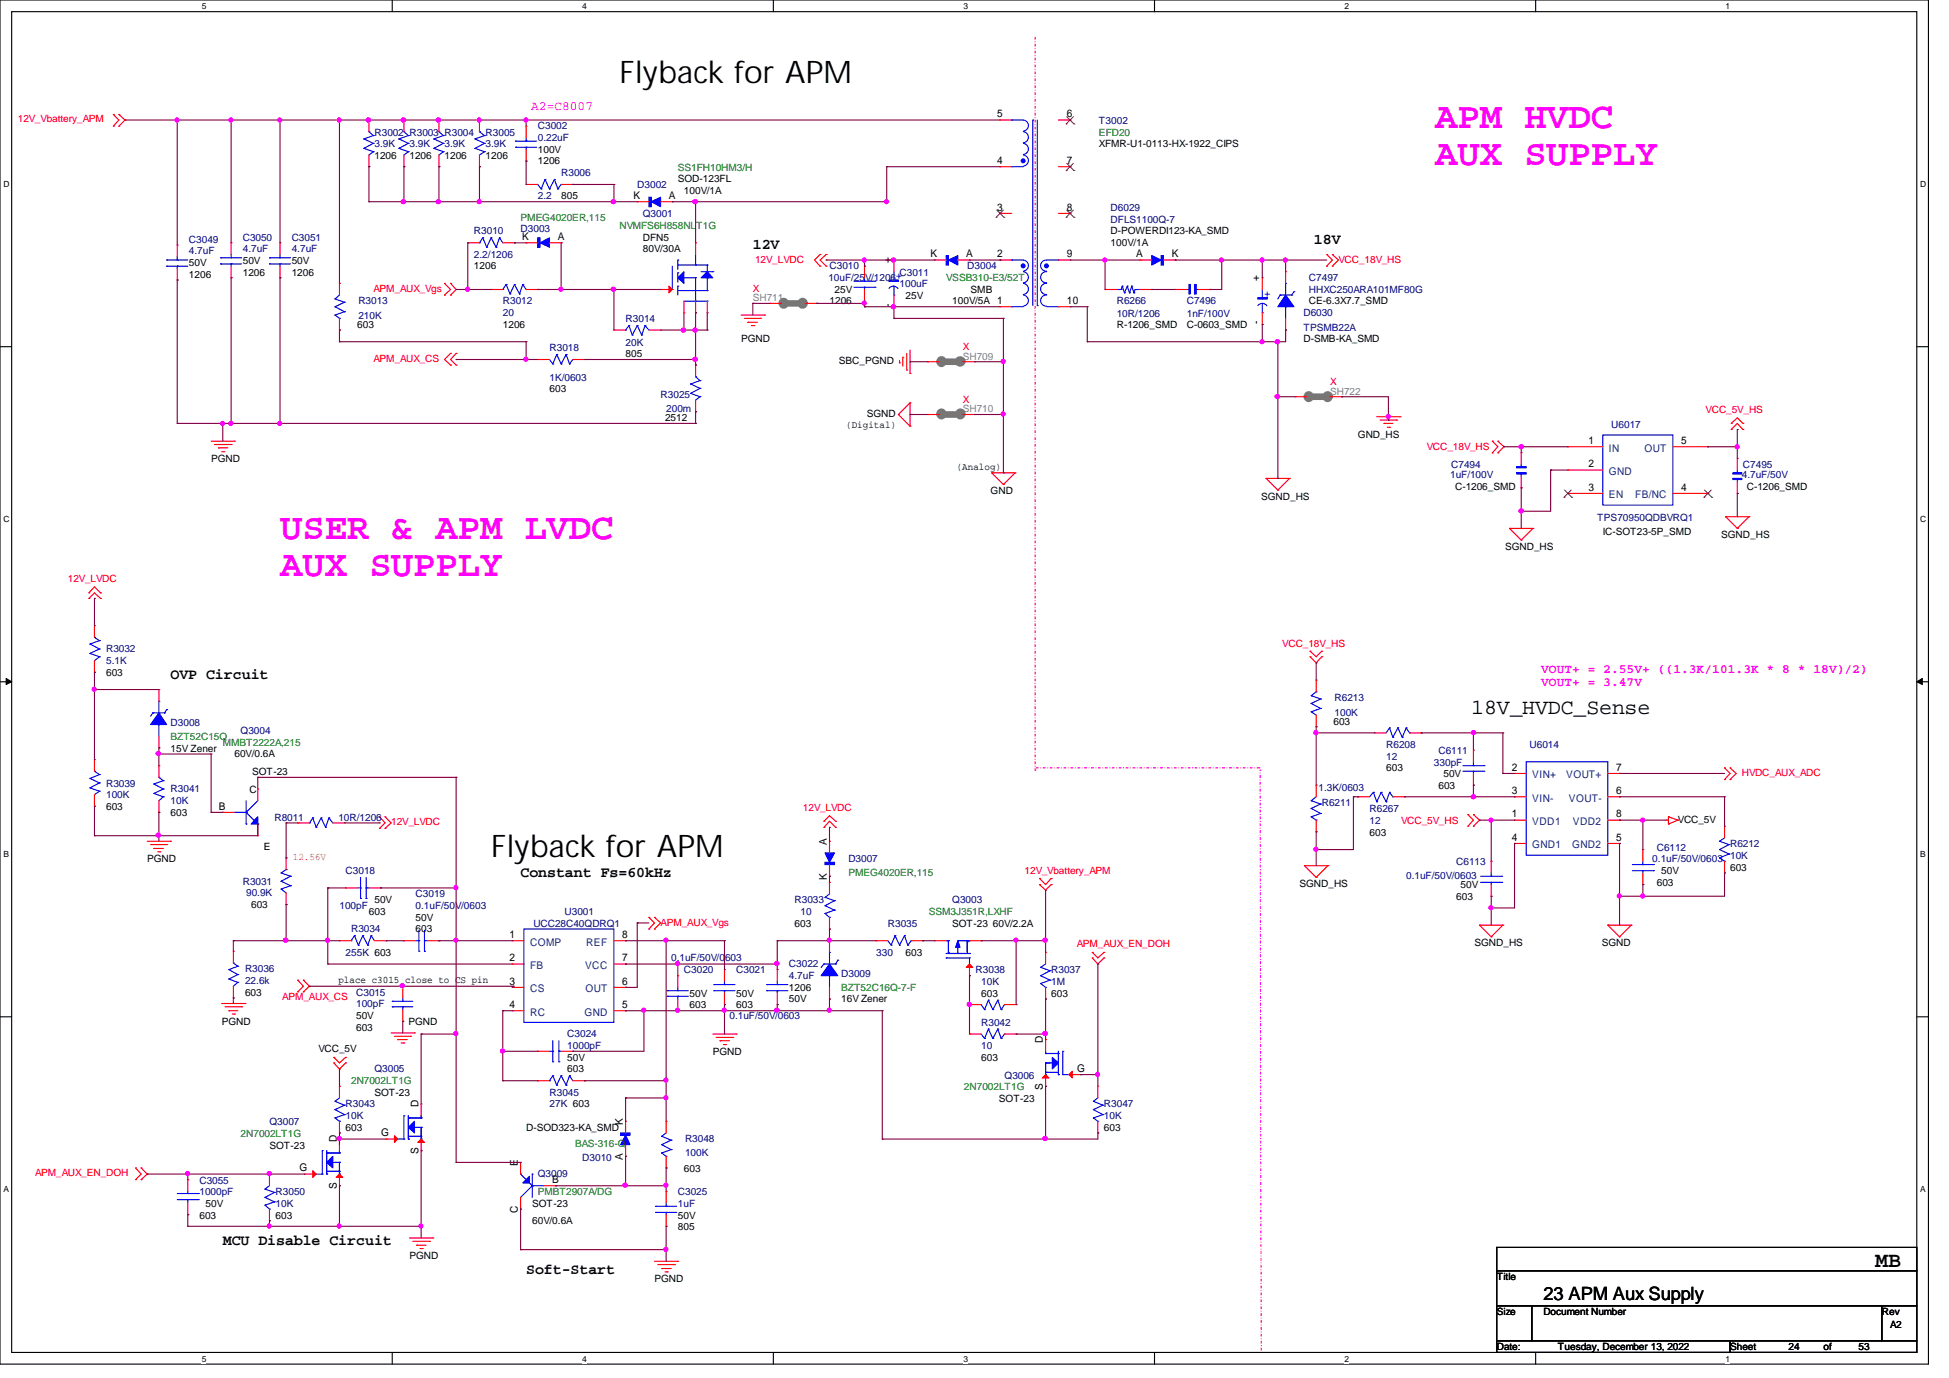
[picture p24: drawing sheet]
<svg xmlns="http://www.w3.org/2000/svg" width="297mm" height="210mm" viewBox="0 0 297 210" stroke-linecap="round" stroke-linejoin="round" font-family="sans-serif">
<defs><g id="words">
<g font-size="5.7" fill="#f0f">
<text x="218.7" y="19.5">APM HVDC</text>
<text x="218.7" y="25.1">AUX SUPPLY</text>
<text x="42.7" y="82.1">USER &amp; APM LVDC</text>
<text x="42.7" y="87.8">AUX SUPPLY</text>
</g>
<g font-size="4.7">
<text x="94.4" y="12.7">Flyback for APM</text>
<text x="74.8" y="130.6">Flyback for APM</text>
</g>
<g font-size="3.3">
<text x="224.2" y="108.8">18V_HVDC_Sense</text>
<text x="285.8" y="193.1">MB</text>
</g>
<text font-size="2.8" x="235.2" y="198">23 APM Aux Supply</text>
<g font-size="2.3">
<text x="114.7" y="38">12V</text>
<text x="200.2" y="37.2">18V</text>
<text x="26" y="103.5">OVP Circuit</text>
<text x="79.3" y="133.7">Constant Fs=60kHz</text>
<text x="34" y="189.7">MCU Disable Circuit</text>
<text x="80.2" y="194.1">Soft-Start</text>
</g>
<g font-size="1.9" fill="#f0f">
<text x="80.9" y="16.8">A2=C8007</text>
<text x="234.9" y="102.5">VOUT+ = 2.55V+ ((1.3K/101.3K * 8 * 18V)/2)</text>
<text x="234.9" y="104.5">VOUT+ = 3.47V</text>
</g>
<g font-size="1.6">
<text x="152" y="17.9">5</text>
<text x="162.6" y="17.9">6</text>
<text x="152" y="25">4</text>
<text x="162.6" y="25">7</text>
<text x="96.5" y="30.3">K</text>
<text x="101.9" y="30.3">A</text>
<text x="152" y="32.1">3</text>
<text x="162.6" y="32.1">8</text>
<text x="79.6" y="36.6">K</text>
<text x="85" y="36.6">A</text>
<text x="135.8" y="40.1" transform="rotate(-90 135.8 40.1)">+</text>
<text x="141.8" y="39.2">K</text>
<text x="147.2" y="39.2">A</text>
<text x="152" y="39.2">2</text>
<text x="162.6" y="39.2">9</text>
<text x="173.1" y="39.2">A</text>
<text x="178.6" y="39.2">K</text>
<text x="135.8" y="46.7" transform="rotate(-90 135.8 46.7)">-</text>
<text x="162.6" y="46.3">10</text>
<text x="191.9" y="42.8" transform="rotate(-90 191.9 42.8)">+</text>
<text x="191.9" y="49.4" transform="rotate(-90 191.9 49.4)">-</text>
<text x="242.1" y="67.6">1</text>
<text x="242.1" y="71.2">2</text>
<text x="256.2" y="67.6">5</text>
<text x="242.1" y="74.8">3</text>
<text x="256.2" y="74.8">4</text>
<text x="230.4" y="117.4">2</text>
<text x="246.3" y="117.4">7</text>
<text x="33.4" y="123.4">B</text>
<text x="230.4" y="121">3</text>
<text x="230.4" y="124.5">1</text>
<text x="246.3" y="121">6</text>
<text x="246.3" y="124.5">8</text>
<text x="126" y="128.7" transform="rotate(-90 126 128.7)">A</text>
<text x="230.4" y="128.1">4</text>
<text x="246.3" y="128.1">5</text>
<text x="126" y="134" transform="rotate(-90 126 134)">K</text>
<text x="77.6" y="142.9">1</text>
<text x="94.8" y="142.9">8</text>
<text x="77.6" y="146.5">2</text>
<text x="94.8" y="146.5">7</text>
<text x="77.6" y="153.6">4</text>
<text x="77.6" y="150">3</text>
<text x="94.8" y="153.6">5</text>
<text x="94.8" y="150">6</text>
<text x="158.9" y="158.9" transform="rotate(-90 158.9 158.9)">D</text>
<text x="158.9" y="166" transform="rotate(-90 158.9 166)">S</text>
<text x="164.2" y="163.3">G</text>
<text x="58.1" y="173.1">G</text>
<text x="63.8" y="168.7" transform="rotate(-90 63.8 168.7)">D</text>
<text x="94.9" y="171.4" transform="rotate(-90 94.9 171.4)">K</text>
<text x="45.6" y="178.5">G</text>
<text x="51.3" y="174.1" transform="rotate(-90 51.3 174.1)">D</text>
<text x="63.8" y="175.9" transform="rotate(-90 63.8 175.9)">S</text>
<text x="78.9" y="177.6" transform="rotate(-90 78.9 177.6)">E</text>
<text x="94.9" y="176.7" transform="rotate(-90 94.9 176.7)">A</text>
<text x="51.3" y="181.2" transform="rotate(-90 51.3 181.2)">S</text>
<text x="78.9" y="184.8" transform="rotate(-90 78.9 184.8)">C</text>
<text x="84.2" y="180.3">B</text>
</g>
<g font-size="1.6" fill="#004080">
<text x="245.2" y="68.8">IN</text>
<text x="250.6" y="68.8">OUT</text>
<text x="245.2" y="72.4">GND</text>
<text x="245.2" y="75.9">EN</text>
<text x="249.2" y="75.9">FB/NC</text>
<text x="233.5" y="118.6">VIN+</text>
<text x="238.7" y="118.6">VOUT+</text>
<text x="233.5" y="122.2">VIN-</text>
<text x="233.5" y="125.7">VDD1</text>
<text x="239.1" y="122.2">VOUT-</text>
<text x="239.7" y="125.7">VDD2</text>
<text x="233.5" y="129.3">GND1</text>
<text x="239.6" y="129.3">GND2</text>
<text x="80.8" y="144.1">COMP</text>
<text x="80.8" y="147.7">FB</text>
<text x="89.2" y="147.7">VCC</text>
<text x="89.3" y="144.1">REF</text>
<text x="80.8" y="154.8">RC</text>
<text x="80.8" y="151.2">CS</text>
<text x="89.1" y="154.8">GND</text>
<text x="89.2" y="151.2">OUT</text>
</g>
<g font-size="1.5" fill="#f00">
<text x="2.7" y="18.5">12V_Vbattery_APM</text>
<text x="115.1" y="40">12V_LVDC</text>
<text x="204" y="40">VCC_18V_HS</text>
<text x="56.9" y="44.4">APM_AUX_Vgs</text>
<text x="114.7" y="44.4">X</text>
<text x="146.7" y="53.3">X</text>
<text x="56.9" y="55.1">APM_AUX_CS</text>
<text x="202.7" y="58.7">X</text>
<text x="146.7" y="61.4">X</text>
<text x="259.9" y="63">VCC_5V_HS</text>
<text x="217.4" y="68.5">VCC_18V_HS</text>
<text x="10.3" y="88.7">12V_LVDC</text>
<text x="195.4" y="98.6">VCC_18V_HS</text>
<text x="265.4" y="118.3">HVDC_AUX_ADC</text>
<text x="59.6" y="125.7">12V_LVDC</text>
<text x="122.3" y="123.6">12V_LVDC</text>
<text x="213.5" y="125.6">VCC_5V_HS</text>
<text x="156.1" y="133.2">12V_Vbattery_APM</text>
<text x="100.7" y="141.1">APM_AUX_Vgs</text>
<text x="164.1" y="144.4">APM_AUX_EN_DOH</text>
<text x="43" y="152.4">APM_AUX_CS</text>
<text x="5.3" y="179.2">APM_AUX_EN_DOH</text>
</g>
<g font-size="1.5" fill="#000080">
<text x="57.1" y="20.7">R3002 R3003 R3004</text>
<text x="57.1" y="22.4">3.9K</text>
<text x="62.4" y="22.4">3.9K</text>
<text x="67.7" y="22.4">3.9K</text>
<text x="74" y="20.7">R3005</text>
<text x="74" y="22.4">3.9K</text>
<text x="82" y="19.7">C3002</text>
<text x="82" y="21.5">0.22uF</text>
<text x="167.5" y="18.9">T3002</text>
<text x="85.5" y="26.8">R3006</text>
<text x="97.1" y="28.6">D3002</text>
<text x="72.2" y="35.7">R3010</text>
<text x="79.3" y="35.4">D3003</text>
<text x="82" y="30.4">2.2</text>
<text x="98" y="33.1">Q3001</text>
<text x="169.2" y="32.2">D6029</text>
<text x="169.2" y="34">DFLS1100Q-7</text>
<text x="28.8" y="37">C3049</text>
<text x="28.8" y="38.8">4.7uF</text>
<text x="37" y="36.7">C3050</text>
<text x="37" y="38.4">4.7uF</text>
<text x="44.5" y="36.7">C3051</text>
<text x="44.5" y="38.4">4.7uF</text>
<text x="72.2" y="39.3">2.2/1206</text>
<text x="126.4" y="41.1">C3010</text>
<text x="137.1" y="42">C3011</text>
<text x="147.4" y="41.1">D3004</text>
<text x="54.6" y="46.4">R3013</text>
<text x="76.6" y="46.4">R3012</text>
<text x="126.2" y="42.8">10uF/25V/1206+</text>
<text x="137.1" y="43.8">100uF</text>
<text x="170.2" y="46.4">R6266</text>
<text x="180.8" y="46.4">C7496</text>
<text x="199.5" y="42.8">C7497</text>
<text x="199.5" y="44.6">HHXC250ARA101MF80G</text>
<text x="54.6" y="48.6">210K</text>
<text x="76.6" y="48.2">20</text>
<text x="83.7" y="53.5">R3018</text>
<text x="95.3" y="49.1">R3014</text>
<text x="95.3" y="52.7">20K</text>
<text x="170.2" y="48.3">10R/1206</text>
<text x="180.8" y="48.3">1nF/100V</text>
<text x="198.6" y="48.2">D6030</text>
<text x="198.6" y="50.4">TPSMB22A</text>
<text x="83.7" y="58">1K/0603</text>
<text x="100.7" y="60.6">R3025</text>
<text x="101.5" y="62.8">200m</text>
<text x="245.5" y="65.3">U6017</text>
<text x="221.1" y="71.3">C7494</text>
<text x="265.6" y="71.3">C7495</text>
<text x="221" y="72.9">1uF/100V</text>
<text x="265.4" y="72.9">4.7uF/50V</text>
<text x="243.4" y="79.3">TPS70950QDBVRQ1</text>
<text x="16.2" y="99.4">R3032</text>
<text x="16.2" y="101.2">5.1K</text>
<text x="203.4" y="106.8">R6213</text>
<text x="26" y="110.6">D3008</text>
<text x="36.7" y="111.8">Q3004</text>
<text x="203.4" y="109.1">100K</text>
<text x="211.2" y="114">R6208</text>
<text x="233.1" y="114">U6014</text>
<text x="16.2" y="119.9">R3039</text>
<text x="211.2" y="115.7">12</text>
<text x="218.5" y="116.7">330pF</text>
<text x="219.2" y="114.9">C6111</text>
<text x="16.2" y="121.7">100K</text>
<text x="26" y="120.7">R3041</text>
<text x="26" y="122.5">10K</text>
<text x="41.8" y="125.1">R8011</text>
<text x="51.6" y="125.1">10R/1206</text>
<text x="200.9" y="120.6">1.3K/0603</text>
<text x="201.4" y="122.9">R6211</text>
<text x="208.7" y="123.8">R6267</text>
<text x="208.7" y="125.6">12</text>
<text x="129.3" y="131.4">D3007</text>
<text x="221.9" y="131.7">C6113</text>
<text x="251.8" y="131.4">0.1uF/50V/0603</text>
<text x="252.5" y="129.6">C6112</text>
<text x="263.7" y="129.1">R6212</text>
<text x="263.7" y="130.9">10K</text>
<text x="37" y="134.8">R3031</text>
<text x="37.5" y="136.6">90.9K</text>
<text x="52.7" y="133.2">C3018</text>
<text x="63.3" y="136.7">C3019</text>
<text x="121.1" y="137.7">R3033</text>
<text x="145.1" y="137.7">Q3003</text>
<text x="214.3" y="133.9">0.1uF/50V/0603</text>
<text x="51.7" y="138.5">100pF</text>
<text x="53.5" y="142.1">R3034</text>
<text x="63.3" y="138.5">0.1uF/50V/0603</text>
<text x="81.3" y="141.2">UCC28C40QDRQ1</text>
<text x="86" y="139.4">U3001</text>
<text x="122" y="139.4">10</text>
<text x="135.3" y="141.2">R3035</text>
<text x="37.3" y="148.2">R3036</text>
<text x="37.3" y="149.9">22.6k</text>
<text x="52.7" y="145.6">255K 603</text>
<text x="102.3" y="146.4">0.1uF/50V/0603</text>
<text x="104.2" y="148.3">C3020</text>
<text x="112.2" y="148.3">C3021</text>
<text x="120.2" y="147.4">C3022</text>
<text x="120.2" y="149.2">4.7uF</text>
<text x="128.2" y="148.8">D3009</text>
<text x="133.5" y="145.6">330</text>
<text x="148.7" y="148.3">R3038</text>
<text x="160.2" y="148.3">R3037</text>
<text x="54.3" y="151.7">C3015</text>
<text x="54.3" y="153.5">100pF</text>
<text x="111.2" y="155.3">0.1uF/50V/0603</text>
<text x="149.5" y="150.1">10K</text>
<text x="160.2" y="150.1">1M</text>
<text x="86.4" y="158.1">C3024</text>
<text x="86.4" y="159.9">1000pF</text>
<text x="149.5" y="156.3">R3042</text>
<text x="149.5" y="159.9">10</text>
<text x="57.1" y="163.4">Q3005</text>
<text x="83.7" y="167">R3045</text>
<text x="153.1" y="164.3">Q3006</text>
<text x="41.1" y="171.4">Q3007</text>
<text x="52.7" y="168.7">R3043</text>
<text x="52.7" y="170.5">10K</text>
<text x="83.7" y="168.7">27K 603</text>
<text x="168.2" y="168.7">R3047</text>
<text x="168.2" y="170.5">10K</text>
<text x="82" y="179.4">Q3009</text>
<text x="88.7" y="177">D3010</text>
<text x="104.4" y="174.1">R3048</text>
<text x="104.4" y="176.2">100K</text>
<text x="30.4" y="180.3">C3055</text>
<text x="30.4" y="182.1">1000pF</text>
<text x="42" y="182.1">R3050</text>
<text x="42" y="183.9">10K</text>
<text x="103.3" y="182.1">C3025</text>
<text x="103.3" y="183.9">1uF</text>
</g>
<g font-size="1.5">
<text x="82" y="23.3">100V</text>
<text x="167.5" y="22.4">XFMR-U1-0113-HX-1922_CIPS</text>
<text x="57.1" y="24.2">1206</text>
<text x="62.4" y="24.2">1206</text>
<text x="67.7" y="24.2">1206</text>
<text x="74" y="24.2">1206</text>
<text x="82" y="25.1">1206</text>
<text x="103.3" y="27.8">SOD-123FL</text>
<text x="104.2" y="29.5">100V/1A</text>
<text x="85.5" y="30.4">805</text>
<text x="169.2" y="35.7">D-POWERDI123-KA_SMD</text>
<text x="28.8" y="40.6">50V</text>
<text x="37" y="40.2">50V</text>
<text x="37" y="42">1206</text>
<text x="44.5" y="40.2">50V</text>
<text x="44.5" y="42">1206</text>
<text x="72.2" y="41.1">1206</text>
<text x="98" y="36.7">DFN5</text>
<text x="98" y="38.4">80V/30A</text>
<text x="169.2" y="37.5">100V/1A</text>
<text x="28.8" y="42.3">1206</text>
<text x="126.4" y="46.4">1206</text>
<text x="127.2" y="44.6">25V</text>
<text x="138" y="45.6">25V</text>
<text x="145.1" y="46.4">100V/5A 1</text>
<text x="147.9" y="44.6">SMB</text>
<text x="199.5" y="46.4">CE-6.3X7.7_SMD</text>
<text x="54.4" y="50">603</text>
<text x="76.6" y="50">1206</text>
<text x="112.9" y="52.2">PGND</text>
<text x="170.2" y="50">R-1206_SMD</text>
<text x="180.8" y="50">C-0603_SMD</text>
<text x="198.6" y="52.2">D-SMB-KA_SMD</text>
<text x="83.7" y="59.8">603</text>
<text x="95.3" y="54.4">805</text>
<text x="127.8" y="55.5">SBC_PGND</text>
<text x="101.3" y="64.2">2512</text>
<text x="128.9" y="65.3">(Digital)</text>
<text x="132.1" y="63.5">SGND</text>
<text x="32.2" y="70.4">PGND</text>
<text x="145.8" y="71.5">(Analog)</text>
<text x="206.9" y="66.7">GND_HS</text>
<text x="151" y="75.3">GND</text>
<text x="192.2" y="76.1">SGND_HS</text>
<text x="221.7" y="74.7">C-1206_SMD</text>
<text x="266.2" y="74.7">C-1206_SMD</text>
<text x="229.4" y="83.7">SGND_HS</text>
<text x="244.3" y="81.4">IC-SOT23-5P_SMD</text>
<text x="262.3" y="82">SGND_HS</text>
<text x="16.2" y="103">603</text>
<text x="203.2" y="110.4">603</text>
<text x="26" y="114.6">15V Zener</text>
<text x="35.7" y="115.4">60V/0.6A</text>
<text x="38.4" y="118.1">SOT-23</text>
<text x="211.2" y="117.5">603</text>
<text x="220" y="118.4">50V</text>
<text x="16.2" y="123.4">603</text>
<text x="26" y="124.3">603</text>
<text x="38" y="120.9">C</text>
<text x="219.2" y="120.2">603</text>
<text x="255.7" y="125.4">VCC_5V</text>
<text x="22.4" y="131.4">PGND</text>
<text x="40.2" y="129.5">E</text>
<text x="208.7" y="127.3">603</text>
<text x="57.1" y="137.7">50V</text>
<text x="198" y="135.1">SGND_HS</text>
<text x="221.9" y="137.1">603</text>
<text x="222.6" y="135.3">50V</text>
<text x="252.5" y="135">603</text>
<text x="253.2" y="133.2">50V</text>
<text x="263.7" y="132.7">603</text>
<text x="38.3" y="138.3">603</text>
<text x="56.2" y="139.4">603</text>
<text x="63.3" y="140.3">50V</text>
<text x="63.3" y="142.1">603</text>
<text x="121.1" y="141.2">603</text>
<text x="145.1" y="141.2">SOT-23 60V/2.2A</text>
<text x="51.6" y="149.8">place c3015 close to CS pin</text>
<text x="138" y="145.6">603</text>
<text x="224.7" y="144.2">SGND_HS</text>
<text x="244.1" y="144.2">SGND</text>
<text x="37.3" y="151.7">603</text>
<text x="54.3" y="155.3">50V</text>
<text x="105.1" y="151.9">50V</text>
<text x="105.1" y="153.7">603</text>
<text x="112.2" y="151.9">50V</text>
<text x="112.2" y="153.7">603</text>
<text x="120.2" y="151">1206</text>
<text x="120.2" y="152.7">50V</text>
<text x="128.2" y="152.7">16V Zener</text>
<text x="149.5" y="151.9">603</text>
<text x="160.2" y="151.9">603</text>
<text x="33.8" y="156.1">PGND</text>
<text x="48.5" y="160.4">VCC_5V</text>
<text x="54.3" y="157.1">603</text>
<text x="62.2" y="156.1">PGND</text>
<text x="86.4" y="161.6">50V</text>
<text x="108.6" y="160.8">PGND</text>
<text x="149.5" y="161.6">603</text>
<text x="57.1" y="167">SOT-23</text>
<text x="86.4" y="163.4">603</text>
<text x="152.2" y="167.9">SOT-23</text>
<text x="52.7" y="172.3">603</text>
<text x="80.2" y="172.3">D-SOD323-KA_SMD</text>
<text x="168.2" y="172.3">603</text>
<text x="41.1" y="175">SOT-23</text>
<text x="104.2" y="178.6">603</text>
<text x="30.4" y="185.7">603</text>
<text x="31.3" y="183.9">50V</text>
<text x="42" y="185.7">603</text>
<text x="81.1" y="183.9">SOT-23</text>
<text x="103.3" y="185.7">50V</text>
<text x="62.4" y="191.9">PGND</text>
<text x="81.1" y="186.5">60V/0.6A</text>
<text x="103.3" y="187.5">805</text>
<text x="99.7" y="195.4">PGND</text>
<text x="228.1" y="195.1">Title</text>
<text x="228.1" y="200.4">Size</text>
<text x="235.2" y="200.4">Document Number</text>
<text x="286.8" y="200.4">Rev</text>
<text x="288" y="202.4">A2</text>
<text x="228.1" y="205.7">Date:</text>
<text x="237.4" y="205.7">Tuesday, December 13, 2022</text>
<text x="263.6" y="205.7">Sheet</text>
<text x="272.5" y="205.7">24</text>
<text x="277.9" y="205.7">of</text>
<text x="283.2" y="205.7">53</text>
</g>
<g font-size="1.5" fill="#008000">
<text x="167.5" y="20.7">EFD20</text>
<text x="103.3" y="26">SS1FH10HM3/H</text>
<text x="79.3" y="33.6">PMEG4020ER,115</text>
<text x="94.4" y="34.9">NVMFS6H858NLT1G</text>
<text x="144.2" y="42.8">VSSB310-E3/52T</text>
<text x="26" y="112.8">BZT52C15Q</text>
<text x="34" y="113.6">MMBT2222A,215</text>
<text x="129.3" y="133.5">PMEG4020ER,115</text>
<text x="141.6" y="139.4">SSM3J351R,LXHF</text>
<text x="128.2" y="151">BZT52C16Q-7-F</text>
<text x="53.5" y="165.2">2N7002LT1G</text>
<text x="146.9" y="166.1">2N7002LT1G</text>
<text x="36.7" y="173.2">2N7002LT1G</text>
<text x="87.6" y="174.8">BAS-316-Q</text>
<text x="82" y="182.1">PMBT2907A/DG</text>
</g>
<g font-size="1.5" fill="#808080">
<text x="114.7" y="45.9">SH711</text>
<text x="146.7" y="54.8">SH709</text>
<text x="146.7" y="62.8">SH710</text>
<text x="202.7" y="60.1">SH722</text>
</g>
<text font-size="1.5" fill="#00f" x="192.7" y="45.2">+</text>
<text font-size="1.5" fill="#ff8000" x="44.6" y="131.1">12.56V</text>
<g font-size="1.3">
<text x="30.7" y="1.4">5</text>
<text x="88.7" y="1.4">4</text>
<text x="146.8" y="1.4">3</text>
<text x="204.9" y="1.4">2</text>
<text x="263" y="1.4">1</text>
<text x=".5" y="28.4">D</text>
<text x="292.6" y="28.4">D</text>
<text x=".5" y="79.5">C</text>
<text x="292.6" y="79.5">C</text>
<text x=".5" y="130.6">B</text>
<text x="292.6" y="130.6">B</text>
<text x=".5" y="181.6">A</text>
<text x="292.6" y="181.6">A</text>
<text x="30.7" y="207.5">5</text>
<text x="88.7" y="207.5">4</text>
<text x="146.8" y="207.5">3</text>
<text x="204.9" y="207.5">2</text>
<text x="263" y="207.5">1</text>
</g>
</g></defs>
<path d="M0 0h293.9v207.9h-293.9zM1.8 1.8h290.3v204.3h-290.3z" fill="none" stroke="#000" stroke-width=".17"/>
<g fill="#fff">
<path d="M30.7 .3h.7v1.4h-.7z"/>
<path d="M30.7 206.3h.7v1.5h-.7z"/>
</g>
<path d="M59.8 0v1.8M59.8 206.1v1.8" fill="none" stroke="#000" stroke-width=".17"/>
<g fill="#fff">
<path d="M88.7 .3h.7v1.4h-.7z"/>
<path d="M88.7 206.3h.7v1.5h-.7z"/>
</g>
<path d="M117.9 0v1.8M117.9 206.1v1.8" fill="none" stroke="#000" stroke-width=".17"/>
<g fill="#fff">
<path d="M146.8 .3h.7v1.4h-.7z"/>
<path d="M146.8 206.3h.7v1.5h-.7z"/>
</g>
<path d="M175.9 0v1.8M175.9 206.1v1.8" fill="none" stroke="#000" stroke-width=".17"/>
<g fill="#fff">
<path d="M204.9 .3h.7v1.4h-.7z"/>
<path d="M204.9 206.3h.7v1.5h-.7z"/>
</g>
<path d="M234 0v1.8M234 206.1v1.8" fill="none" stroke="#000" stroke-width=".17"/>
<g fill="#fff">
<path d="M263 .3h.7v1.4h-.7z"/>
<path d="M263 206.3h.7v1.5h-.7z"/>
<path d="M.5 27.3h.9v1.4h-.9z"/>
<path d="M292.6 27.3h.9v1.4h-.9z"/>
<path d="M.5 78.3h.9v1.5h-.9z"/>
<path d="M292.6 78.3h.9v1.5h-.9z"/>
</g>
<path d="M0 52.8h1.8M292.1 52.8h1.8" fill="none" stroke="#000" stroke-width=".17"/>
<g fill="#fff">
<path d="M.5 129.4h.9v1.4h-.9z"/>
<path d="M292.6 129.4h.9v1.4h-.9z"/>
</g>
<path d="M0 103.9h1.8M292.1 103.9h1.8" fill="none" stroke="#000" stroke-width=".17"/>
<path d="M.9 103.4l.9 .5-.9 .4zM292.1 103.9l.8-.5v.9z" fill="#000"/>
<path d="M.9 103.4l.9 .5-.9 .4zM292.1 103.9l.8-.5v.9z" fill="none" stroke="#000" stroke-width=".15"/>
<g fill="#fff">
<path d="M.5 180.4h.8v1.5h-.8z"/>
<path d="M292.6 180.4h.8v1.5h-.8z"/>
</g>
<path d="M0 154.9h1.8M292.1 154.9h1.8M228.1 190.1h64v3.5h-64zM228.1 193.6h64v5.4h-64zM228.1 199h5.3v5.3h-5.3zM233.4 199h53.4v5.3h-53.4zM286.8 199h5.3v5.3h-5.3zM228.1 204.3h35.6v1.8h-35.6zM263.7 204.3h28.4v1.8h-28.4z" fill="none" stroke="#000" stroke-width=".17"/>
<path d="M157.7 5.7v111.6M157.7 117.3h.1M157.9 117h34M191.9 117h.1M192 117.3h.1M192.2 205.7l-.2-88.4" fill="none" stroke="#f0f" stroke-width=".17" stroke-dasharray=".3 .3 0 .3"/>
<g fill="none" stroke="#f00" stroke-width=".17">
<path d="M17.3 17.4h.1M17.3 19.2h.1M17.3 17.4l.8 .9-.8 .9M18.1 19.2h.1M18.1 17.4h.1M18.1 17.4l.9 .9-.9 .9M73.1 18.3h.1M73.1 18.3v1.8M73.1 25.4h.1M73.1 23.6v1.8M125 38.8h.1M125 38.8l-.9 .8 .9 1"/>
<path d="M125.9 38.8h.1M125.9 38.8l-.9 .8 .9 1M202.2 38.8h.1M202.2 38.8l.8 .8-.8 1M203 38.8h.1M203 38.8l1 .8-1 1M67.7 43.2h.1M67.7 45h.1M67.7 43.2l1 .9-1 .9M68.7 45h.1M68.7 43.2h.1M68.7 53.8h.1"/>
<path d="M68.7 55.6h.1M68.7 43.2l.8 .9-.8 .9M68.7 53.8l-1 1 1 .8M69.5 53.8h.1M69.5 55.6h.1M69.5 53.8l-.8 1 .8 .8M74.8 44.1h.1M74.8 44.1h1.8M80.2 44.1h1.8M82 44.1h.1M112.9 48h3.6M113.5 48.5h2.4"/>
<path d="M114 49.1h.1M114 49.1h1.4M114.5 49.6h.4M114.9 49.6h.1M115.9 48.5h.1M116.5 48h.1M125 40.6h.1M125.9 40.6h.1M137.1 55.3h.1M137.1 54.9v.4M137.6 54.4h.1M137.6 54.4v1.4"/>
<path d="M138.2 56.4h.1M138.2 53.8v2.6M138.7 56.9h.1M138.7 53.3v3.6M202.2 40.6h.1M203 40.6h.1M32.2 67.2h3.5M32.7 67.7h2.5M33.3 68.2h.1M33.3 68.2h1.4M33.8 68.8h.3M34.1 68.8h.1"/>
<path d="M35.2 67.7h.1M35.7 67.2h.1M136.9 63.2h.1M136.9 63.2l1.8 1.7M138.7 61.4h.1M138.7 64.9h.1M138.7 61.4v3.5M138.7 61.4l-1.8 1.8M151.1 72.1h.1M151.1 72.1h3.6M151.1 72.1l1.8 1.7M152.9 73.8h.1"/>
<path d="M154.7 72.1h.1M154.7 72.1l-1.8 1.7M193 72.9h.1M193 72.9h3.5M193 72.9l1.7 1.8M194.7 74.7h.1M196.5 72.9h.1M196.5 72.9l-1.8 1.8M209.8 63.5h3.6M210.3 64h2.6M210.9 64.5h.1M210.9 64.5h1.4"/>
<path d="M211.4 65.1h.4M211.8 65.1h.1M212.9 64h.1M213.4 63.5h.1M227.4 67.2h.1M227.4 69h.1M227.4 67.2l.9 .9-.9 .9M228.3 69h.1M228.3 67.2h.1M228.3 67.2l.9 .9-.9 .9M263 78.7h.1M263 78.7h3.5"/>
<path d="M263 78.7l1.8 1.8M263.8 64.5h.1M263.8 65.4h.1M263.8 64.5l1-.8 .8 .8M263.8 65.4l1-.9 .8 .9M265.6 64.5h.1M265.6 65.4h.1M266.5 78.7h.1M266.5 78.7l-1.7 1.8M13.5 90.3h.1M13.5 91.2h.1M13.5 90.3l.9-.9 .9 .9"/>
<path d="M13.5 91.2l.9-.9 .9 .9M15.3 90.3h.1M15.3 91.2h.1M199.6 99.2h.1M199.6 99.2l1 .9 .8-.9M201.4 99.2h.1M230 80.5h.1M230 80.5h3.6M230 80.5l1.8 1.8M231.8 82.3h.1M233.6 80.5h.1M233.6 80.5l-1.8 1.8"/>
<path d="M264.8 80.5h.1M199.6 100.1h.1M199.6 100.1l1 .9 .8-.9M201.4 100.1h.1M262.8 117h.1M262.8 118.8h.1M262.8 117l.9 .9-.9 .9M263.7 117h.1M263.7 118.8h.1M263.7 117l.9 .9-.9 .9M22.4 128.2h3.6M22.9 128.7h2.5"/>
<path d="M23.5 129.3h.1M23.5 129.3h1.4M24 129.8h.4M24.4 129.8h.1M25.4 128.7h.1M26 128.2h.1M57.8 126.2h.1M57.8 124.5h.1M57.8 124.5l.9 .9-.9 .8M58.7 126.2h.1M58.7 124.5h.1M58.7 124.5l.9 .9-.9 .8"/>
<path d="M98.9 139.8h.1M98.9 139.8l.8 .8-.8 1M99.7 139.8h.1M99.7 139.8l1 .8-1 1M125.6 125.1h.1M125.6 126.1h.1M125.6 125.1l.8-.8 .9 .8M125.6 126.1l.8-1 .9 1M127.3 125.1h.1M127.3 126.1h.1M158.4 134.8h.1M158.4 133.9h.1"/>
<path d="M158.4 134.8l.9 .8 .9-.8M158.4 133.9l.9 .9 .9-.9M160.2 134.8h.1M160.2 133.9h.1M198.8 131.9h.1M198.8 131.9h3.6M198.8 131.9l1.8 1.8M200.6 133.7h.1M202.4 131.9h.1M202.4 131.9l-1.8 1.8M223.7 124.1h.1M223.7 125.9h.1"/>
<path d="M223.7 124.1l.8 .9-.8 .9M224.5 125.9h.1M224.5 124.1h.1M224.5 124.1l1 .9-1 .9M253.9 125h.1M253.9 125h.4M254.3 124.5h.1M254.3 125.6h.1M254.3 124.5v1.1M254.3 124.5l1.4 .5M255.7 125h.1M255.7 125l-1.4 .6"/>
<path d="M33.8 152.9h3.5M34.3 153.4h2.5M34.9 154h.1M34.9 154h1.3M35.4 154.5h.3M35.7 154.5h.1M36.8 153.4h.1M37.3 152.9h.1M45.4 149.4h.1M45.4 151.1h.1M45.4 149.4l.8 .9-.8 .8M46.2 151.1h.1"/>
<path d="M46.2 149.4h.1M46.2 149.4l1 .9-1 .8M59.6 157.4h3.6M60.1 157.9h2.5M60.6 158.4h.1M60.6 158.4h1.5M61.1 158.9h.5M61.6 158.9h.1M62.6 157.9h.1M63.2 157.4h.1M98.9 141.6h.1M99.7 141.6h.1"/>
<path d="M108.6 157.6h3.6M109.1 158.1h2.6M109.7 158.6h.1M109.7 158.6h1.5M110.2 159.2h.4M110.6 159.2h.1M111.7 158.1h.1M112.2 157.6h.1M166.5 146h.1M166.5 145.1h.1M166.5 146l.8 .9 .9-.9M166.5 145.1l.8 .9 .9-.9"/>
<path d="M168.2 146h.1M168.2 145.1h.1M225.5 141h.1M225.5 141h3.5M225.5 141l1.7 1.7M227.2 142.7h.1M229 141h.1M229 141l-1.8 1.7M245 141h.1M245 141h3.6M245 141l1.8 1.7M246.8 142.7h.1"/>
<path d="M248.6 141h.1M248.6 141l-1.8 1.7M20.7 179.7h.1M20.7 178h.1M20.7 178l.8 .9-.8 .8M21.5 178h.1M21.5 179.7h.1M21.5 178l.9 .9-.9 .8M50.9 162h.1M50.9 161.1h.1M50.9 162l.8 .9 1-.9M50.9 161.1l.8 .9 1-.9"/>
<path d="M52.7 162h.1M52.7 161.1h.1M82 160.2h.1M82 160.2h1.7M85.5 160.2h1.8M87.3 160.2h.1M62.4 188.6h3.6M62.9 189.1h2.5M63.5 189.7h.1M63.5 189.7h1.4M64 190.2h.3M64.3 190.2h.1"/>
<path d="M65.4 189.1h.1M66 188.6h.1M99.7 192.2h3.6M100.2 192.7h2.6M100.8 193.3h.1M100.8 193.3h1.5M101.3 193.8h.4M101.7 193.8h.1M102.8 192.7h.1M103.3 192.2h.1"/>
</g>
<g fill="none" stroke="#00f" stroke-width=".17">
<path d="M72.4 22.6h.1M72.4 21.2h.1M72.4 22.6l1.4 .5M72.4 21.2l1.4 .6M73.1 20.1h.1M73.1 20.1l.7 .6M73.8 23.1h.1M73.8 21.8h.1M73.8 20.7h.1M73.8 23.1l-.7 .5M73.8 21.8l-1.4 .8M73.8 20.7l-1.4 .5"/>
<path d="M76.6 44.1h.1M77.1 43.3h.1M77.1 43.3l.6 1.5M77.1 43.3l-.5 .8M77.7 44.8h.1M78.4 43.3h.1M78.4 43.3l.8 1.5M78.4 43.3l-.7 1.5M79.2 44.8h.1M79.7 43.3h.1M79.7 43.3l.5 .8M79.7 43.3l-.5 1.5"/>
<path d="M84.2 158.6v3.2M85.2 158.6v3.2M83.7 160.2h.5M84.2 161.8h.1M84.2 160.2h.1M85.2 160.2h.1M85.2 161.8h.1M85.2 160.2h.3"/>
</g>
<path d="M125.7 131.4h1.5v.3h-1.5z" fill-rule="evenodd" fill="#00f"/>
<path d="M125.7 131.4h1.5v.3h-1.5z" fill="none" stroke="#00f" stroke-width=".17"/>
<path d="M125.7 130h1.5l-.8 1.4z" fill-rule="evenodd" fill="#00f"/>
<g fill="none" stroke="#00f" stroke-width=".17">
<path d="M125.7 130h1.5l-.8 1.4zM125.7 136.7h.1M125.7 138h.1M125.7 139.2h.1M125.7 136.7l1.5 .5M125.7 138l1.5 .7M125.7 139.2l.7 .6M126.4 139.8h.1M126.4 136.2l-.7 .5M127.2 137.2h.1M127.2 138.7h.1M127.2 137.2l-1.5 .8"/>
<path d="M127.2 138.7l-1.5 .5"/>
</g>
<path d="M126.4 128.2h.1M126.4 133.5h.1M126.4 134.5h.1M126.4 128.2v1.8M126.4 131.7v1.8M126.4 134.5v1.7M126.4 139.8v1.8M126.4 141.6h.1" fill="none" stroke="#f00" stroke-width=".17"/>
<path d="M143.5 55.1h2.8" fill="none" stroke="#808080" stroke-width="1"/>
<circle cx="146.3" cy="55.1" r=".51" fill="#808080"/>
<path d="M143.7 55l-.1-.2a.31 .31 0 0 0-.4 .1 .31 .31 0 0 0 .1 .4 .31 .31 0 0 0 .4 0l.1-.1M146.6 55a.35 .35 0 0 0-.3-.2 .35 .35 0 0 0-.3 .3 .35 .35 0 0 0 .3 .3 .35 .35 0 0 0 .3-.3" fill="none" stroke="#808080" stroke-width="1"/>
<path d="M146.6 55a.35 .35 0 0 0-.3-.2 .35 .35 0 0 0-.3 .3 .35 .35 0 0 0 .3 .3 .35 .35 0 0 0 .3-.3" fill="none" stroke="#808080" stroke-width=".17"/>
<path d="M141.4 55.1h.1M141.4 55.1h1.8M146.7 55.1h1.8M148.5 55.1h.1" fill="none" stroke="#f00" stroke-width=".17"/>
<path d="M94.6 172.6h1.4v.4h-1.4z" fill-rule="evenodd" fill="#00f"/>
<path d="M94.6 172.6h1.4v.4h-1.4z" fill="none" stroke="#00f" stroke-width=".17"/>
<path d="M95.3 173l.7 1.4h-1.4z" fill-rule="evenodd" fill="#00f"/>
<g fill="none" stroke="#00f" stroke-width=".17">
<path d="M60.8 22.6h.1M60.8 21.2h.1M60.8 22.6l1.4 .5M60.8 21.2l1.4 .6M61.6 20.1h.1M61.6 20.1l.6 .6M62.2 23.1h.1M62.2 21.8h.1M62.2 20.7h.1M62.2 23.1l-.6 .5M62.2 21.8l-1.4 .8M62.2 20.7l-1.4 .5"/>
<path d="M95.3 50.3h.1M95.8 49.6h.1M95.8 49.6l.6 1.5M95.8 49.6l-.5 .7M96.4 51.1h.1M97.1 49.6h.1M97.1 49.6l.7 1.5M97.1 49.6l-.7 1.5M97.8 51.1h.1M98.3 49.6h.1M98.3 49.6l.6 .7M98.3 49.6l-.5 1.5"/>
<path d="M195.1 45h.1M195.1 45l-.4 .6M195.1 45h1.7M195.9 46.7h.1M195.9 43.2h.1M195.9 43.2v1.8M195.9 46.7v1.8M196.8 45h.1M197.2 44.4h.1M197.2 44.4l-.4 .6M13.7 118.6h.1M13.7 118.6l1.5 .7"/>
<path d="M14.4 117.5h.1M14.4 117.5l.8 .5M15.2 119.3h.1M15.2 118h.1M15.2 119.3l-1.5 .8M15.2 118l-1.5 .6M232.6 116.1h12.4v14.2h-12.4zM13.7 120.1h.1M13.7 120.1l1.5 .5M15.2 120.6h.1M15.2 120.6l-.8 .5M248.8 131.7h3.2"/>
<path d="M248.8 132.7h3.2M250.4 132.7h.1M250.4 131.7h.1M250.4 131.2v.5M250.4 132.7v.3M252 131.7h.1M252 132.7h.1M158.6 147.4h.1M158.6 148.7h.1M158.6 149.9h.1M158.6 147.4l1.4 .5M158.6 148.7l1.4 .7"/>
<path d="M158.6 149.9l.7 .6M159.3 150.5h.1M159.3 146.9l-.7 .5M160 147.9h.1M160 149.4h.1M160 147.9l-1.4 .8M160 149.4l-1.4 .5M95.3 173l.7 1.4h-1.4zM40.4 181.2h.1M40.4 182.5h.1M40.4 183.6h.1M40.4 181.2l1.4 .5"/>
<path d="M40.4 182.5l1.4 .6M40.4 183.6l.7 .6M41.1 184.2h.1M41.1 180.7l-.7 .5M41.8 181.7h.1M41.8 183.1h.1M41.8 181.7l-1.4 .8M41.8 183.1l-1.4 .5"/>
</g>
<g fill="none" stroke="#f00" stroke-width=".17">
<path d="M61.6 18.3h.1M61.6 18.3v1.8M61.6 25.4h.1M61.6 23.6v1.8M93.6 50.3h.1M93.6 50.3h1.7M98.9 50.3h1.8M100.7 50.3h.1M14.4 115.7h.1M14.4 115.7v1.8M230.8 117.9h.1M230.8 117.9h1.8"/>
<path d="M245 117.9h1.8M246.8 117.9h.1M14.4 122.9h.1M14.4 121.1v1.8M230.8 121.4h.1M230.8 125h.1M230.8 128.5h.1M230.8 121.4h1.8M230.8 125h1.8M230.8 128.5h1.8M245 121.4h1.8M245 125h1.8"/>
<path d="M245 128.5h1.8M246.8 125h.1M246.8 128.5h.1M246.8 121.4h.1M250.4 134.8h.1M250.4 129.5h.1M250.4 129.5v1.7M250.4 133v1.8M159.3 145.1h.1M159.3 152.2h.1M159.3 145.1v1.8M159.3 150.5v1.7"/>
<path d="M41.1 178.9h.1M41.1 178.9v1.8M95.3 176.2h.1M95.3 170.9h.1M95.3 170.9v1.7M95.3 174.4v1.8M41.1 186h.1M41.1 184.2v1.8"/>
</g>
<path d="M195.9 45l1.3 1.7h-2.5z" fill-rule="evenodd" fill="#00f"/>
<g fill="none" stroke="#00f" stroke-width=".17">
<path d="M195.9 45l1.3 1.7h-2.5zM101.7 151h.1M101.7 151.8h.1M101.7 151h3.2M101.7 151.8h3.2M103.3 151.8h.1M103.3 151h.1M103.3 150.5v.5M103.3 151.8v.4M116.8 150h.1M116.8 151h.1M116.8 150h3.3"/>
<path d="M116.8 151h3.3M118.4 151h.1M118.4 150h.1M118.4 149.5v.5M118.4 151v.3M79.3 178.9h.1M79.3 178.9l.9 .8M81.1 178.9h.1M81.1 178.9v3.6M80.7 180.3l.4 .4M81.1 180.7h.1M81.1 180.7l-1.8 1.8"/>
<path d="M81.1 180.7h1.8"/>
</g>
<path d="M195.9 50.3h.1M195.9 41.4h.1M195.9 41.4v1.8M195.9 48.5v1.8M103.3 154h.1M103.3 148.7h.1M103.3 148.7v1.8M103.3 152.2v1.8M118.4 153.1h.1M118.4 147.7h.1M118.4 147.7v1.8M118.4 151.3v1.8" fill="none" stroke="#f00" stroke-width=".17"/>
<path d="M79.7 180.3l1-1.1v1.1z" fill="#00f"/>
<path d="M23.3 108.6h.1M23.3 108.6l-.4 .5M23.3 108.6h1.8M24.2 110.4h.1M24.2 106.8h.1M24.2 106.8v1.8M24.2 110.4v1.8M25.1 108.6h.1M25.4 108.1h.1M25.4 108.1l-.3 .5M79.7 180.3l1-1.1v1.1z" fill="none" stroke="#00f" stroke-width=".17"/>
<path d="M79.3 177.1h.1M79.3 177.1v1.8M79.3 184.2h.1M79.3 182.5v1.7M82.9 180.7h1.8M84.7 180.7h.1" fill="none" stroke="#f00" stroke-width=".17"/>
<path d="M24.2 108.6l1.2 1.8h-2.5z" fill-rule="evenodd" fill="#00f"/>
<g fill="none" stroke="#00f" stroke-width=".17">
<path d="M244.3 66.3h10.6v10.7h-10.6zM24.2 108.6l1.2 1.8h-2.5zM211.8 110.9h.1M211.8 110.9l-.6 .8M211.8 110.9l.5 1.5M212.3 112.4h.1M213 110.9h.1M213 110.9l-.7 1.5M213 110.9l.7 1.5M213.7 112.4h.1M214.3 110.9h.1M214.3 110.9l-.6 1.5"/>
<path d="M214.3 110.9l.5 .8M214.8 111.7h.1M144.2 146h.1M144.2 145.3h3.5M144.2 143.3h.3M144.2 146h3.5M144.5 143.3h.1M144.5 145.1h.1M144.5 145.3h.1M144.5 143.3v2M146 145.3h.1M146 143.3h1.7"/>
<path d="M146 144.2v1.1M147.4 143.5h.1M147.4 143.3h.1M147.4 143.3v2M147.7 145.3h.1M147.7 143.3h.1M147.7 146h.1M147.7 146v.9"/>
</g>
<g fill="none" stroke="#f00" stroke-width=".17">
<path d="M238.9 68.1h.1M238.9 71.6h.1M238.9 75.2h.1M238.9 68.1h5.4M238.9 71.6h5.4M238.9 75.2h5.4M254.9 68.1h5.4M254.9 75.2h5.4M260.3 75.2h.1M260.3 68.1h.1M24.2 114h.1M24.2 105.1h.1"/>
<path d="M24.2 105.1v1.7M24.2 112.2v1.8M209.5 111.7h.1M209.5 111.7h1.7M214.8 111.7h1.8M216.6 111.7h.1"/>
</g>
<path d="M238.3 75.8h.1M238.4 74.7l1.1 1.1M239.4 74.7l-1.1 1.1M239.5 75.8h.1M259.7 75.8h.1M259.8 74.7l1.1 1.1M260.8 74.7l-1.1 1.1M260.9 75.8h.1" fill="none" stroke="#804000" stroke-width=".15"/>
<path d="M146 143.3l.3 1.1h-.7z" fill="#00f"/>
<path d="M146 143.3l.3 1.1h-.7z" fill="none" stroke="#00f" stroke-width=".17"/>
<path d="M147.2 147.4l.5-.5 .6 .5z" fill="#f00"/>
<path d="M142.4 143.3h.1M142.4 143.3h1.8M147.2 147.4l.5-.5 .6 .5zM147.7 148.7h.1M147.7 146.9v1.8M147.7 143.3h1.8M149.5 143.3h.1" fill="none" stroke="#f00" stroke-width=".17"/>
<path d="M35.7 123.8h1.8M37.5 125.6h.1M37.5 123.8h.1M37.5 123.8l1.8 1.8M37.5 122v3.6M39.3 125.6h.1M39.3 122l-1.8 1.8" fill="none" stroke="#00f" stroke-width=".17"/>
<path d="M38.8 125l.5-.5v1.1h-1z" fill-rule="evenodd" fill="#00f"/>
<g fill="none" stroke="#00f" stroke-width=".17">
<path d="M154.2 18.3h1.8a.84 .84 0 0 1 .7 .8 .84 .84 0 0 1-.8 .9M154.2 18.3h.1M157.4 18.3h.1M157.4 18.3v28.3M158.1 18.3v28.3M154.2 25.4h.1M154.2 25.4h1.8M156 20.1a.84 .84 0 0 1 .7 .8 .84 .84 0 0 1-.8 .9M156 21.8a.84 .84 0 0 1 .7 .9 .84 .84 0 0 1-.8 .8M156 23.6a.84 .84 0 0 1 .7 .9 .84 .84 0 0 1-.8 .8M161.3 39.6h-1.8a.85 .85 0 0 0-.9 .9 .85 .85 0 0 0 .9 .8M161.3 39.6h.1"/>
<path d="M158.1 46.6h.1M159.5 41.4a.85 .85 0 0 0-.9 .8 .85 .85 0 0 0 .9 .9M159.5 43.2a.85 .85 0 0 0-.9 .8 .85 .85 0 0 0 .9 .9M159.5 45a.85 .85 0 0 0-.9 .8 .85 .85 0 0 0 .9 .8M159.5 46.7h1.8M161.3 46.7h.1M38.8 125l.5-.5v1.1h-1z"/>
</g>
<path d="M34 123.8h.1M34 123.8h1.7M39.3 120.2h.1M39.3 127.3h.1M39.3 120.2v1.8M39.3 125.6v1.7" fill="none" stroke="#f00" stroke-width=".17"/>
<circle cx="159.5" cy="40.5" r=".3" fill="#00f"/>
<circle cx="159.5" cy="40.5" r=".3" fill="none" stroke="#00f" stroke-width=".17"/>
<circle cx="155.9" cy="24.5" r=".3" fill="#00f"/>
<g fill="none" stroke="#00f" stroke-width=".17">
<path d="M154.2 39.6h.1M154.2 39.6h1.8a.84 .84 0 0 1 .7 .9 .84 .84 0 0 1-.8 .8M154.2 46.7h.1M154.2 46.7h1.8M156 41.4a.84 .84 0 0 1 .7 .9 .84 .84 0 0 1-.8 .8M156 43.2a.84 .84 0 0 1 .7 .8 .84 .84 0 0 1-.8 .9M156 45a.84 .84 0 0 1 .7 .8 .84 .84 0 0 1-.8 .8"/>
<circle cx="155.9" cy="24.5" r=".3"/>
</g>
<circle cx="155.9" cy="40.5" r=".3" fill="#00f"/>
<circle cx="155.9" cy="40.5" r=".3" fill="none" stroke="#00f" stroke-width=".17"/>
<g fill="none" stroke="#f00" stroke-width=".17">
<path d="M152.4 18.3h.1M152.4 18.3h1.8M161.3 18.3h1.8M163.1 18.3h.1M152.4 25.4h.1M152.4 39.6h.1M152.4 32.5h.1M152.4 25.4h1.8M152.4 39.6h1.8M152.4 32.5h1.8M161.3 25.4h1.8M161.3 39.6h1.8"/>
<path d="M161.3 32.5h1.8M163.1 25.4h.1M163.1 32.5h.1M163.1 39.6h.1M152.4 46.7h.1M152.4 46.7h1.8M161.3 46.7h1.8M163.1 46.7h.1"/>
</g>
<g fill="none" stroke="#804000" stroke-width=".15">
<path d="M162.5 18.9h.1M162.6 17.8l1.1 1.1M163.6 17.8l-1.1 1.1M163.7 18.9h.1M151.8 33.1h.1M151.9 32l1.1 1.1M152.9 32l-1.1 1.1M153 33.1h.1M162.5 26h.1M162.5 33.1h.1M162.6 24.9l1.1 1.1M162.6 32l1.1 1.1"/>
<path d="M163.6 24.9l-1.1 1.1M163.6 32l-1.1 1.1M163.7 26h.1M163.7 33.1h.1"/>
</g>
<path d="M82 36.2h.3v1.5h-.3z" fill-rule="evenodd" fill="#00f"/>
<path d="M82 36.2h.3v1.5h-.3z" fill="none" stroke="#00f" stroke-width=".17"/>
<path d="M82.3 37l1.4-.8v1.5z" fill-rule="evenodd" fill="#00f"/>
<path d="M82.3 37l1.4-.8v1.5zM108.8 150h.1M108.8 151h.1M108.8 150h3.2M108.8 151h3.2M110.4 151h.1M110.4 150h.1M110.4 149.5v.5M110.4 151v.3" fill="none" stroke="#00f" stroke-width=".17"/>
<path d="M80.2 37h.1M80.2 37h1.8M83.7 37h1.8M85.5 37h.1M110.4 153.1h.1M110.4 147.7h.1M110.4 147.7v1.8M110.4 151.3v1.8" fill="none" stroke="#f00" stroke-width=".17"/>
<path d="M144.2 38.9h.3v1.5h-.3z" fill-rule="evenodd" fill="#00f"/>
<path d="M144.2 38.9h.3v1.5h-.3z" fill="none" stroke="#00f" stroke-width=".17"/>
<path d="M144.5 39.6l1.5-.7v1.5z" fill-rule="evenodd" fill="#00f"/>
<g fill="none" stroke="#00f" stroke-width=".17">
<path d="M144.5 39.6l1.5-.7v1.5zM34.9 149.2h.1M34.9 147.7h.1M34.9 149.2l1.3 .5M34.9 147.7l1.3 .8M35.6 146.7h.1M35.6 146.7l.6 .5M36.2 149.7h.1M36.2 148.5h.1M36.2 147.2h.1M36.2 149.7l-.6 .6M36.2 148.5l-1.3 .7"/>
<path d="M36.2 147.2l-1.3 .5M51.1 167.8h.1M51.1 169.1h.1M51.1 170.3h.1M51.1 167.8l1.4 .6M51.1 169.1l1.4 .7M51.1 170.3l.6 .6M51.7 170.9h.1M51.7 167.3l-.6 .5M52.5 168.4h.1M52.5 169.8h.1M52.5 168.4l-1.4 .7"/>
<path d="M52.5 169.8l-1.4 .5"/>
</g>
<path d="M142.4 39.6h.1M142.4 39.6h1.8M146 39.6h1.7M147.7 39.6h.1M35.6 152.1h.1M35.6 144.9h.1M35.6 144.9v1.8M35.6 150.3v1.8M51.7 165.5h.1M51.7 172.6h.1M51.7 165.5v1.8M51.7 170.9v1.7" fill="none" stroke="#f00" stroke-width=".17"/>
<path d="M143.5 63.2h2.8" fill="none" stroke="#808080" stroke-width="1"/>
<circle cx="146.3" cy="63.2" r=".51" fill="#808080"/>
<path d="M143.7 63l-.1-.2a.31 .31 0 0 0-.4 .1 .31 .31 0 0 0 .1 .4 .31 .31 0 0 0 .4 0l.1-.2M146.6 62.9l-.1-.1a.31 .31 0 0 0-.4 .1 .31 .31 0 0 0 .1 .4 .31 .31 0 0 0 .4 0v-.2M199.5 60.5h2.9" fill="none" stroke="#808080" stroke-width="1"/>
<path d="M146.6 62.9l-.1-.1a.31 .31 0 0 0-.4 .1 .31 .31 0 0 0 .1 .4 .31 .31 0 0 0 .4 0v-.2" fill="none" stroke="#808080" stroke-width=".17"/>
<path d="M168.4 44.1h.1M168.4 44.1h1.8M173.7 44.1h1.8M175.5 44.1h.1M141.4 63.2h.1M141.4 63.2h1.8M146.7 63.2h1.8M148.5 63.2h.1" fill="none" stroke="#f00" stroke-width=".17"/>
<g fill="none" stroke="#00f" stroke-width=".17">
<path d="M170.2 44.1h.1M170.2 44.1h.7M170.9 44.1h.1M171 43.6h.1M171 43.6l.4 1M171 43.6l-.1 .5M171.4 44.6h.1M171.8 43.6h.1M171.8 43.6l.3 1M171.8 43.6l-.4 1M172.1 44.6h.1M172.5 43.6h.1"/>
<path d="M172.5 43.6l.3 1M172.5 43.6l-.4 1M172.8 44.6h.1M173.7 44.1h.1M173.7 44.1h-.7l-.2 .5"/>
</g>
<circle cx="202.4" cy="60.5" r=".51" fill="#808080"/>
<path d="M199.7 60.3l-.1-.1a.31 .31 0 0 0-.4 0 .31 .31 0 0 0 .1 .5 .31 .31 0 0 0 .4-.1v-.1M202.6 60.3l-.1-.1a.31 .31 0 0 0-.4 0 .31 .31 0 0 0 0 .5 .31 .31 0 0 0 .5-.1v-.1" fill="none" stroke="#808080" stroke-width="1"/>
<path d="M202.6 60.3l-.1-.1a.31 .31 0 0 0-.4 0 .31 .31 0 0 0 0 .5 .31 .31 0 0 0 .5-.1v-.1" fill="none" stroke="#808080" stroke-width=".17"/>
<path d="M51.7 43.2h.1M51.7 50.3h.1M51.7 43.2v1.8M51.7 48.5v1.8M197.4 60.5h.1M197.4 60.5h1.7M202.7 60.5h1.8M204.5 60.5h.1" fill="none" stroke="#f00" stroke-width=".17"/>
<g fill="none" stroke="#00f" stroke-width=".17">
<path d="M51.1 45.6h.1M51.1 46.7h.1M51.1 48h.1M51.1 45.6l1.4 .5M51.1 46.7l1.4 .8M51.1 48l.6 .5M51.7 48.5h.1M51.7 45l-.6 .6M52.5 46.1h.1M52.5 47.5h.1M52.5 46.1l-1.4 .6M52.5 47.5l-1.4 .5"/>
<path d="M231.8 71.1h.1M231.8 70.8v.3"/>
</g>
<path d="M231.1 72.1h1.5v.1h-1.5z" fill-rule="evenodd" fill="#00f"/>
<path d="M231.1 72.1h1.5v.1h-1.5zM231.8 72.2h.1M231.8 72.2v.4" fill="none" stroke="#00f" stroke-width=".17"/>
<path d="M231.1 71.1h1.5v.2h-1.5z" fill-rule="evenodd" fill="#00f"/>
<g fill="none" stroke="#00f" stroke-width=".17">
<path d="M73.1 37h.1M73.6 36.2h.1M73.6 36.2l.6 1.5M73.6 36.2l-.5 .8M74.2 37.7h.1M74.8 36.2h.1M74.8 36.2l.8 1.5M74.8 36.2l-.6 1.5M75.6 37.7h.1M76.1 36.2h.1M76.1 36.2l.5 .8M76.1 36.2l-.5 1.5"/>
<path d="M231.1 71.1h1.5v.2h-1.5zM149.5 157.6l.5 .6M150 158.2h.1M150.6 156.8h.1M150.6 156.8l-.6 1.4M150.6 156.8l.7 1.4M151.3 158.2h.1M152.1 156.8h.1M152.1 156.8l-.8 1.4M152.1 156.8l.5 1.4M152.6 158.2h.1M153.1 157.6h.1"/>
<path d="M153.1 157.6l-.5 .6M27 182.8h3.2M27 181.9h3.2M28.6 181.9h.1M28.6 182.8h.1M28.6 181.5v.4M28.6 182.8v.5M30.2 182.8h.1M30.2 181.9h.1"/>
</g>
<g fill="none" stroke="#f00" stroke-width=".17">
<path d="M71.3 37h.1M71.3 37h1.8M76.6 37h1.8M78.4 37h.1M231.8 69h.1M231.8 74.3h.1M231.8 69v1.8M231.8 72.6v1.7M147.7 157.6h.1M147.7 157.6h1.8M153.1 157.6h1.8M154.9 157.6h.1"/>
<path d="M28.6 179.7h.1M28.6 179.7v1.8M28.6 185.1h.1M28.6 183.3v1.8"/>
</g>
<path d="M177 38.9h.3v1.5h-.3z" fill-rule="evenodd" fill="#00f"/>
<path d="M177 38.9h.3v1.5h-.3z" fill="none" stroke="#00f" stroke-width=".17"/>
<path d="M175.5 38.9l1.5 .7-1.5 .8z" fill-rule="evenodd" fill="#00f"/>
<g fill="none" stroke="#00f" stroke-width=".17">
<path d="M175.5 38.9l1.5 .7-1.5 .8zM83.7 54.8l.5 .7M84.2 55.5h.1M84.8 54h.1M84.8 54l-.6 1.5M84.8 54l.7 1.5M85.5 55.5h.1M86.3 54h.1M86.3 54l-.8 1.5M86.3 54l.5 1.5M86.8 55.5h.1M87.3 54.8h.1"/>
<path d="M87.3 54.8l-.5 .7M199.8 108.5h.1M199.8 107.2h.1M199.8 106h.1M199.8 108.5l.8 .5M199.8 107.2l1.5 .7M199.8 106l1.5 .5M200.6 105.4h.1M200.6 105.4l-.8 .6M201.3 107.9h.1M201.3 106.5h.1M201.3 107.9l-1.5 .6"/>
<path d="M201.3 106.5l-1.5 .7M47.2 125.4h.1M47.7 124.6h.1M47.7 124.6l.5 1.5M47.7 124.6l-.5 .8M48.2 126.1h.1M48.9 124.6h.1M48.9 124.6l.7 1.5M48.9 124.6l-.7 1.5M49.6 126.1h.1M50.1 124.6h.1M50.1 124.6l.6 .8"/>
<path d="M50.1 124.6l-.5 1.5M159.3 160.5h.1M159.3 162h.1M159.3 163.7h.1M159.3 163.4h.1M159.3 160.2v.3M159.3 162v1.7M159.3 160.5h2M159.3 162h1.1M159.3 163.4h2M159.5 163.4h.1M161.1 160.5h.1"/>
<path d="M161.3 163.7h.1M161.3 160.5h.1M161.3 160.2v3.5M162 163.7h.1M162 160.2h.1M162 163.7h.9M162 160.2v3.5"/>
</g>
<g fill="none" stroke="#f00" stroke-width=".17">
<path d="M173.7 39.6h.1M173.7 39.6h1.8M177.3 39.6h1.8M179.1 39.6h.1M82 54.8h.1M82 54.8h1.7M87.3 54.8h1.8M89.1 54.8h.1M200.6 110.7h.1M200.6 103.6h.1M200.6 103.6v1.8M200.6 109v1.7"/>
<path d="M45.4 125.4h.1M45.4 125.4h1.8M50.7 125.4h1.8M52.5 125.4h.1"/>
</g>
<path d="M160.4 161.1l.9 .9-.9 .9z" fill="#00f"/>
<path d="M160.4 161.1l.9 .9-.9 .9z" fill="none" stroke="#00f" stroke-width=".17"/>
<path d="M162.9 163.7l.5-.5v1.1z" fill="#f00"/>
<path d="M162.9 163.7l.5-.5v1.1zM162.9 163.7h1.8M164.7 163.7h.1" fill="none" stroke="#f00" stroke-width=".17"/>
<path d="M158.8 164.3l.5-.6 .6 .6z" fill="#f00"/>
<path d="M14.4 95.3h.1M14.4 95.3v1.8M14.4 102.4h.1M14.4 100.7v1.7M159.3 158.4h.1M159.3 158.4v1.8M158.8 164.3l.5-.6 .6 .6zM159.3 165.5h.1M159.3 163.7v1.8" fill="none" stroke="#f00" stroke-width=".17"/>
<path d="M13.7 99.6h.1M13.7 98.1h.1M13.7 99.6l1.5 .5M13.7 98.1l1.5 .8M14.4 97.1h.1M14.4 97.1l.8 .5M15.2 98.9h.1M15.2 97.6h.1M15.2 98.9l-1.5 .7M15.2 97.6l-1.5 .5M15.2 100.1h.1M15.2 100.1l-.8 .6" fill="none" stroke="#00f" stroke-width=".17"/>
<path d="M135.5 42.7h1.4v.1h-1.4z" fill-rule="evenodd" fill="#00f"/>
<g fill="none" stroke="#00f" stroke-width=".17">
<path d="M135.5 42.7h1.4v.1h-1.4zM136.2 45h.1M136.2 42.8h.1M136.2 43.6l.6 .4M136.2 43.6h-.3l-.4 .3M136.2 41.4v1.4M136.2 43.6v1.4M209.3 120.7h.1M209.3 120.7l-.6 .7M209.3 120.7l.5 1.5M209.8 122.2h.1M210.5 120.7h.1"/>
<path d="M210.5 120.7l-.7 1.5M210.5 120.7l.7 1.5M211.2 122.2h.1M211.8 120.7h.1M211.8 120.7l-.6 1.5M211.8 120.7l.5 .7M212.3 121.4h.1"/>
</g>
<path d="M136.2 39.6h.1M136.2 39.6v1.8M136.2 46.7h.1M136.2 45v1.7M206.9 121.4h.1M206.9 121.4h1.8M212.3 121.4h1.7M214 121.4h.1" fill="none" stroke="#f00" stroke-width=".17"/>
<path d="M191.7 45.4h1.4v.2h-1.4z" fill-rule="evenodd" fill="#00f"/>
<g fill="none" stroke="#00f" stroke-width=".17">
<path d="M25.4 39.6h.1M25.4 39.6h3.2M27 39.6h.1M27 39.1v.5M25.4 40.6h.1M25.4 40.6h3.2M27 40.6h.1M27 40.6v.3M191.7 45.4h1.4v.2h-1.4zM192.4 47.7h.1M192.4 45.6h.1M192.4 46.2l.2 .1 .5 .3"/>
<path d="M192.4 46.2l-.3 .1-.4 .3M192.4 44.1v1.5M192.4 46.2v1.5M222.9 116.7h3.2M222.9 117.5h3.2M224.5 117.5h.1M224.5 116.7h.1M224.5 116.1v.6M224.5 117.5v.4M226.1 116.7h.1M226.1 117.5h.1M54.4 135.3h.5"/>
<path d="M54.9 136.9h.1M54.9 135.3h.1M54.9 133.7v3.2M55.8 135.3h.1M55.8 136.9h.1M55.8 135.3h.4M55.8 133.7v3.2M125.6 146.9h.1M125.6 146.9l-.5 .5M125.6 146.9h1.7M126.4 148.7h.1M126.4 145.1h.1"/>
<path d="M126.4 145.1v1.8M126.4 148.7v1.8M127.3 146.9h.1M127.7 146.3h.1M127.7 146.3l-.4 .6M83.7 164.7h.1M84.2 163.9h.1M84.2 163.9l.6 1.5M84.2 163.9l-.5 .8M84.8 165.4h.1M85.5 163.9h.1M85.5 163.9l.8 1.5"/>
<path d="M85.5 163.9l-.7 1.5M86.3 165.4h.1M86.8 163.9h.1M86.8 163.9l.5 .8M86.8 163.9l-.5 1.5M100.8 173.1h.1M100.8 174.4h.1M100.8 175.7h.1M100.8 173.1l1.5 .6M100.8 174.4l1.5 .8M100.8 175.7l.7 .5M101.5 176.2h.1"/>
<path d="M101.5 172.6l-.7 .5M102.3 173.7h.1M102.3 175.2h.1M102.3 173.7l-1.5 .7M102.3 175.2l-1.5 .5M166.6 167.8h.1M166.6 169.1h.1M166.6 170.3h.1M166.6 167.8l1.5 .6M166.6 169.1l1.5 .7M166.6 170.3l.7 .6M167.3 170.9h.1"/>
<path d="M167.3 167.3l-.7 .5M168.1 168.4h.1M168.1 169.8h.1M168.1 168.4l-1.5 .7M168.1 169.8l-1.5 .5"/>
</g>
<g fill="none" stroke="#f00" stroke-width=".17">
<path d="M27 37.3h.1M27 37.3v1.8M27 42.7h.1M27 40.9v1.8M192.4 42.3h.1M192.4 49.4h.1M192.4 42.3v1.8M192.4 47.7v1.7M224.5 119.6h.1M224.5 114.3h.1M224.5 114.3v1.8M224.5 117.9v1.7"/>
<path d="M52.7 135.3h.1M52.7 135.3h1.7M56.2 135.3h1.8M58 135.3h.1M82 164.7h.1M82 164.7h1.7M87.3 164.7h1.8M89.1 164.7h.1M101.5 170.9h.1M101.5 178h.1M101.5 170.9v1.7M101.5 176.2v1.8"/>
<path d="M167.3 165.5h.1M167.3 172.6h.1M167.3 165.5v1.8M167.3 170.9v1.7"/>
</g>
<path d="M126.4 146.9l1.3 1.8h-2.6z" fill-rule="evenodd" fill="#00f"/>
<g fill="none" stroke="#00f" stroke-width=".17">
<path d="M82 28.1l.5 .7M82.5 28.8h.1M83.1 27.3h.1M83.1 27.3l-.6 1.5M83.1 27.3l.6 1.5M83.7 28.8h.1M84.5 27.3h.1M84.5 27.3l-.8 1.5M84.5 27.3l.5 1.5M85 28.8h.1M85.5 28.1h.1M85.5 28.1l-.5 .7"/>
<path d="M182.3 44.1h.1M182.3 44.1h.3M23.5 119.5h.1M23.5 119.5l1.4 .7M24.2 118.4h.1M24.2 118.4l.7 .6M24.9 119h.1M24.9 119l-1.4 .5M23.5 120.9h.1M23.5 120.9l1.4 .5M24.9 121.4h.1M24.9 120.2h.1"/>
<path d="M24.9 121.4l-.7 .6M24.9 120.2l-1.4 .7M225.6 133.5h3.3M225.6 134.5h3.3M227.2 134.5h.1M227.2 133.5h.1M227.2 133v.5M227.2 134.5v.3M228.9 133.5h.1M228.9 134.5h.1M63.3 143.3h.5M63.8 144.9h.1"/>
<path d="M63.8 143.3h.1M63.8 141.7v3.2M64.7 143.3h.1M64.7 144.9h.1M64.7 143.3h.4M64.7 141.7v3.2M79.8 141.6h13.8v14.2h-13.8zM126.4 146.9l1.3 1.8h-2.6z"/>
</g>
<g fill="none" stroke="#f00" stroke-width=".17">
<path d="M80.2 28.1h.1M80.2 28.1h1.8M85.5 28.1h1.8M87.3 28.1h.1M24.2 116.7h.1M24.2 116.7v1.7M24.2 123.8h.1M24.2 122v1.8M227.2 136.6h.1M227.2 131.2h.1M227.2 131.2v1.8M227.2 134.8v1.8"/>
<path d="M61.6 143.3h.1M61.6 143.3h1.7M65.1 143.3h1.8M66.9 143.3h.1M78.1 143.3h.1M78.1 146.9h.1M78.1 154h.1M78.1 150.5h.1M78.1 143.3h1.7M78.1 146.9h1.7M78.1 154h1.7M78.1 150.5h1.7"/>
<path d="M93.6 143.3h1.7M93.6 146.9h1.7M93.6 154h1.7M93.6 150.5h1.7M95.3 154h.1M95.3 146.9h.1M95.3 143.3h.1M95.3 150.5h.1M126.4 152.2h.1M126.4 143.3h.1M126.4 143.3v1.8M126.4 150.5v1.7"/>
</g>
<path d="M181.2 43.3h.2v1.5h-.2z" fill-rule="evenodd" fill="#00f"/>
<path d="M180.8 44.1h.4M181.2 43.3h.2v1.5h-.2zM181.2 44.1h.1" fill="none" stroke="#00f" stroke-width=".17"/>
<path d="M182 43.3h.3v1.5h-.3z" fill-rule="evenodd" fill="#00f"/>
<g fill="none" stroke="#00f" stroke-width=".17">
<path d="M105.2 59.9h.1M105.2 58.5h.1M105.2 59.9l1.5 .6M105.2 58.5l1.5 .7M106 57.4h.1M106 57.4l.7 .6M106.7 59.2h.1M106.7 58h.1M106.7 59.2l-1.5 .7M106.7 58l-1.5 .5M182 43.3h.3v1.5h-.3zM106.7 60.5h.1"/>
<path d="M106.7 60.5l-.7 .5M199.8 122h.1M199.8 123.2h.1M199.8 124.5h.1M199.8 122l1.5 .5M199.8 123.2l1.5 .8M199.8 124.5l.8 .5M200.6 125h.1M200.6 121.4l-.8 .6M201.3 122.5h.1M201.3 124h.1M201.3 122.5l-1.5 .7"/>
<path d="M201.3 124l-1.5 .5M59.8 152.6h.1M59.8 153.4h.1M59.8 152.6h3.1M59.8 153.4h3.1M61.4 153.4h.1M61.4 152.6h.1M61.4 152.1v.5M61.4 153.4v.4M60.6 173.6h1M61.6 173.6h.1M61.6 170h.1"/>
<path d="M61.6 170v3.6M62.2 173.6h.1M62.2 170.3h.1M62.2 170v3.6M62.2 170.3h2M62.2 173.1h2M62.4 170.3h.1M63.2 171.8h1M64 173.1h.1M64.2 170.3h.1M64.2 171.8h.1M64.2 173.6h.1"/>
<path d="M64.2 173.1h.1M64.2 170v.3M64.2 171.8v1.8"/>
</g>
<g fill="none" stroke="#f00" stroke-width=".17">
<path d="M106 55.6h.1M106 55.6v1.8M179.1 44.1h.1M179.1 44.1h1.7M182.6 44.1h1.8M184.4 44.1h.1M106 62.7h.1M106 61v1.7M200.6 119.6h.1M200.6 119.6v1.8M200.6 126.7h.1M200.6 125v1.7"/>
<path d="M61.4 155.6h.1M61.4 150.3h.1M61.4 150.3v1.8M61.4 153.8v1.8"/>
</g>
<path d="M63.2 170.9v1.7l-1-.8z" fill="#00f"/>
<path d="M63.2 170.9v1.7l-1-.8z" fill="none" stroke="#00f" stroke-width=".17"/>
<path d="M60.1 173.1l.5 .5-.5 .5z" fill="#f00"/>
<path d="M58.8 173.6h.1M58.8 173.6h1.8M60.1 173.1l.5 .5-.5 .5z" fill="none" stroke="#f00" stroke-width=".17"/>
<path d="M63.7 174.1l.5-.5 .5 .5z" fill="#f00"/>
<g fill="none" stroke="#f00" stroke-width=".17">
<path d="M56.2 18.3h.1M56.2 18.3v1.8M66.9 18.3h.1M66.9 18.3v1.8M80.2 19.2h.1M80.2 19.2v1.8M56.2 25.4h.1M56.2 23.6v1.8M66.9 25.4h.1M66.9 23.6v1.8M80.2 24.6h.1M80.2 22.8v1.8"/>
<path d="M131.7 45.9h.1M131.7 40.6h.1M131.7 40.6v1.7M131.7 44.1v1.8M43.6 137.8h.1M43.6 130.7h.1M43.6 130.7v1.8M43.6 136.1v1.7M262.8 125.9h.1M262.8 133h.1M262.8 125.9v1.8M262.8 131.2v1.8"/>
<path d="M51.7 143.3h.1M51.7 143.3h1.8M57.1 143.3h1.7M58.8 143.3h.1M147.7 153.1h.1M147.7 153.1h1.8M153.1 153.1h1.8M154.9 153.1h.1M63.7 174.1l.5-.5 .5 .5zM64.2 175.3h.1M64.2 168.2h.1M64.2 168.2v1.8"/>
<path d="M64.2 173.6v1.7M101.5 186.9h.1M101.5 181.5h.1M101.5 181.5v1.8M101.5 185.1v1.8"/>
</g>
<g fill="none" stroke="#00f" stroke-width=".17">
<path d="M55.5 22.6h.1M55.5 21.2h.1M55.5 22.6l1.4 .5M55.5 21.2l1.4 .6M56.2 20.1h.1M56.2 20.1l.7 .6M56.9 23.1h.1M56.9 21.8h.1M56.9 20.7h.1M56.9 23.1l-.7 .5M56.9 21.8l-1.4 .8M56.9 20.7l-1.4 .5"/>
<path d="M66.1 22.6h.1M66.1 21.2h.1M66.1 22.6l1.5 .5M66.1 21.2l1.5 .6M66.9 20.1h.1M66.9 20.1l.7 .6M67.6 23.1h.1M67.6 21.8h.1M67.6 20.7h.1M67.6 23.1l-.7 .5M67.6 21.8l-1.5 .8M67.6 20.7l-1.5 .5"/>
<path d="M78.6 21.5h.1M78.6 22.4h.1M78.6 21.5h3.2M78.6 22.4h3.2M80.2 22.4h.1M80.2 21.5h.1M80.2 21v.5M80.2 22.4v.4M130.1 42.8h3.2M130.1 43.8h3.2M131.7 43.8h.1M131.7 42.8h.1"/>
<path d="M131.7 42.3v.5M131.7 43.8v.3M133.3 42.8h.1M133.3 43.8h.1M42.8 135.5h.1M42.8 134.3h.1M42.8 133h.1M42.8 135.5l.8 .6M42.8 134.3l1.5 .7M42.8 133l1.5 .5M43.6 132.5h.1M43.6 132.5l-.8 .5"/>
<path d="M44.3 135h.1M44.3 133.5h.1M44.3 135l-1.5 .5M44.3 133.5l-1.5 .8M262 128.2h.1M262 129.5h.1M262 130.7h.1M262 128.2l1.5 .5M262 129.5l1.5 .6M262 130.7l.8 .5M262.8 131.2h.1M262.8 127.7l-.8 .5"/>
<path d="M263.5 128.7h.1M263.5 130.1h.1M263.5 128.7l-1.5 .8M263.5 130.1l-1.5 .6M53.5 143.3h.1M54 142.6h.1M54 142.6l.6 1.4M54 142.6l-.5 .7M54.6 144h.1M55.3 142.6h.1M55.3 142.6l.7 1.4M55.3 142.6l-.7 1.4"/>
<path d="M56 144h.1M56.6 142.6h.1M56.6 142.6l.5 .7M56.6 142.6l-.6 1.4M149.5 153.1l.5 .7M150 153.8h.1M150.6 152.4h.1M150.6 152.4l-.6 1.4M150.6 152.4l.7 1.4M151.3 153.8h.1M152.1 152.4h.1M152.1 152.4l-.8 1.4"/>
<path d="M152.1 152.4l.5 1.4M152.6 153.8h.1M153.1 153.1h.1M153.1 153.1l-.5 .7M99.9 183.8h.1M99.9 184.7h.1M99.9 183.8h3.2M99.9 184.7h3.2M101.5 184.7h.1M101.5 183.8h.1M101.5 183.3v.5M101.5 184.7v.4"/>
</g>
<path d="M98.9 30.1h.3v1.4h-.3z" fill-rule="evenodd" fill="#00f"/>
<path d="M98.9 30.1h.3v1.4h-.3z" fill="none" stroke="#00f" stroke-width=".17"/>
<path d="M99.2 30.7l1.5-.6v1.4z" fill-rule="evenodd" fill="#00f"/>
<g fill="none" stroke="#00f" stroke-width=".17">
<path d="M99.2 30.7l1.5-.6v1.4zM264.8 72.1h.1M264.8 71.6v.5M135.3 143.3l.5 .7M135.8 144h.1M136.4 142.6h.1M136.4 142.6l-.6 1.4M136.4 142.6l.7 1.4M137.1 144h.1M137.8 142.6h.1M137.8 142.6l-.7 1.4M137.8 142.6l.5 1.4"/>
<path d="M138.3 144h.1M138.9 143.3h.1M138.9 143.3l-.6 .7"/>
</g>
<path d="M97.1 30.7h.1M97.1 30.7h1.8M100.7 30.7h1.7M102.4 30.7h.1M133.5 143.3h.1M133.5 143.3h1.8M138.9 143.3h1.7M140.6 143.3h.1" fill="none" stroke="#f00" stroke-width=".17"/>
<path d="M264.1 72.9h1.3v.2h-1.3z" fill-rule="evenodd" fill="#00f"/>
<path d="M264.1 72.9h1.3v.2h-1.3zM264.8 73.1h.1M264.8 73.1v.3" fill="none" stroke="#00f" stroke-width=".17"/>
<path d="M264.1 72.1h1.3v.1h-1.3z" fill-rule="evenodd" fill="#00f"/>
<path d="M264.1 72.1h1.3v.1h-1.3z" fill="none" stroke="#00f" stroke-width=".17"/>
<path d="M264.8 69.8h.1M264.8 75.2h.1M264.8 69.8v1.8M264.8 73.4v1.8" fill="none" stroke="#f00" stroke-width=".17"/>
<path d="M119.5 46.2h2.8" fill="none" stroke="#808080" stroke-width="1"/>
<circle cx="122.3" cy="46.2" r=".51" fill="#808080"/>
<path d="M119.7 46.1l-.1-.2a.31 .31 0 0 0-.4 .1 .31 .31 0 0 0 0 .4 .31 .31 0 0 0 .5 0v-.1M122.6 46.1l-.1-.2a.31 .31 0 0 0-.4 .1 .31 .31 0 0 0 0 .4 .31 .31 0 0 0 .4 0l.1-.1" fill="none" stroke="#808080" stroke-width="1"/>
<path d="M122.6 46.1l-.1-.2a.31 .31 0 0 0-.4 .1 .31 .31 0 0 0 0 .4 .31 .31 0 0 0 .4 0l.1-.1" fill="none" stroke="#808080" stroke-width=".17"/>
<path d="M35.2 37h.1M35.2 37v1.8M42.7 37h.1M42.7 37v1.8M35.2 42.3h.1M35.2 40.6v1.7M42.7 42.3h.1M42.7 40.6v1.7M117.3 46.2h.1M117.3 46.2h1.8M122.7 46.2h1.8M124.5 46.2h.1" fill="none" stroke="#f00" stroke-width=".17"/>
<g fill="none" stroke="#00f" stroke-width=".17">
<path d="M33.6 39.3h.1M33.6 39.3h3.2M35.2 39.3h.1M35.2 38.8v.5M41.1 39.3h.1M41.1 39.3h3.2M42.7 39.3h.1M42.7 38.8v.5M33.6 40.2h.1M33.6 40.2h3.2M35.2 40.2h.1M35.2 40.2v.4"/>
<path d="M41.1 40.2h.1M41.1 40.2h3.2M42.7 40.2h.1M42.7 40.2v.4M48.2 178.9h.9M49.1 178.9h.1M49.1 175.3h.1M49.1 175.3v3.6M49.8 178.9h.1M49.8 175.7h.1M49.8 175.3v3.6M49.8 175.7h1.9"/>
<path d="M49.8 178.5h1.9M50 175.7h.1M50.7 177.1h1M51.6 178.5h.1M51.7 175.7h.1M51.7 177.1h.1M51.7 178.9h.1M51.7 178.5h.1M51.7 175.3v.4M51.7 177.1v1.8"/>
</g>
<path d="M49.8 177.1l.9-.9v1.8z" fill="#00f"/>
<path d="M49.8 177.1l.9-.9v1.8z" fill="none" stroke="#00f" stroke-width=".17"/>
<path d="M47.7 178.4l.5 .5-.5 .5z" fill="#f00"/>
<path d="M46.4 178.9h.1M46.4 178.9h1.8M47.7 178.4l.5 .5-.5 .5z" fill="none" stroke="#f00" stroke-width=".17"/>
<path d="M51.2 179.4l.5-.5 .5 .5z" fill="#f00"/>
<path d="M51.2 179.4l.5-.5 .5 .5zM51.7 173.6h.1M51.7 173.6v1.7M51.7 178.9v1.8M51.7 180.7h.1" fill="none" stroke="#f00" stroke-width=".17"/>
<g fill="none" stroke="#00f" stroke-width=".17">
<path d="M103.3 39.6h.1M103.3 39.6v1.5M106 38.8v1.6M102.4 44.1h.1M102.4 40.6v3.5M103.3 43.6h.1M103.3 41.6h.1M103.3 40.4h.1M103.3 41.6v1.4M103.3 43.6v1.4M103.3 44.3h4.5M103.3 40.4h4.5"/>
<path d="M104.2 42.3h1.8M104.2 45.9h3.6M106 40.4h.1M106 42.3h.1M106 45.9h.1M106 42.3v3.6M106.8 41.4h1.8M107.8 44.3h.1M107.8 42.3h.1M107.8 40.4h.1M107.8 45.9h.1M107.8 40.4v1"/>
<path d="M107.8 42.3v2M108.6 41.4h.1"/>
</g>
<path d="M103.3 42.3l.9-.9v1.8z" fill="#00f"/>
<path d="M103.3 42.3l.9-.9v1.8z" fill="none" stroke="#00f" stroke-width=".17"/>
<path d="M107.8 41.4l.8 .9h-1.8z" fill="#00f"/>
<path d="M107.8 41.4l.8 .9h-1.8z" fill="none" stroke="#00f" stroke-width=".17"/>
<path d="M106 37h.1M106 37v1.8" fill="none" stroke="#f00" stroke-width=".17"/>
<path d="M101.9 43.6l.5 .5-.5 .5z" fill="#f00"/>
<path d="M100.7 44.1h.1M100.7 44.1h1.7M101.9 43.6l.5 .5-.5 .5zM104.2 47.7h.1M104.2 45.9v1.8M106 47.7h.1M106 45.9v1.8M107.8 47.7h.1M107.8 45.9v1.8" fill="none" stroke="#f00" stroke-width=".17"/>
<path d="M19 18.3h.1M19 18.3h8M27 18.3h.1M27 18.3v19" fill="none" stroke="#800040" stroke-width=".17"/>
<circle cx="27" cy="18.3" r=".3" fill="#f0f"/>
<circle cx="27" cy="18.3" r=".3" fill="none" stroke="#f0f" stroke-width=".17"/>
<path d="M27 18.3h.1M27 18.3h8.2M35.2 18.3h.1M35.2 18.3v18.7" fill="none" stroke="#800040" stroke-width=".17"/>
<circle cx="35.2" cy="18.3" r=".3" fill="#f0f"/>
<circle cx="35.2" cy="18.3" r=".3" fill="none" stroke="#f0f" stroke-width=".17"/>
<path d="M35.2 18.3h.1M35.2 18.3h7.5M42.7 18.3h.1M42.7 18.3v18.7" fill="none" stroke="#800040" stroke-width=".17"/>
<circle cx="42.6" cy="18.3" r=".3" fill="#f0f"/>
<circle cx="42.6" cy="18.3" r=".3" fill="none" stroke="#f0f" stroke-width=".17"/>
<path d="M42.7 18.3h.1M42.7 18.3h13.5M51.7 18.3h.1M51.7 18.3v24.9" fill="none" stroke="#800040" stroke-width=".17"/>
<circle cx="51.7" cy="18.3" r=".3" fill="#f0f"/>
<circle cx="51.7" cy="18.3" r=".3" fill="none" stroke="#f0f" stroke-width=".17"/>
<path d="M56.2 18.3h.1M56.2 18.3h5.4" fill="none" stroke="#800040" stroke-width=".17"/>
<circle cx="61.5" cy="18.3" r=".32" fill="#f0f"/>
<circle cx="61.5" cy="18.3" r=".32" fill="none" stroke="#f0f" stroke-width=".17"/>
<circle cx="56.2" cy="18.3" r=".32" fill="#f0f"/>
<circle cx="56.2" cy="18.3" r=".32" fill="none" stroke="#f0f" stroke-width=".17"/>
<path d="M61.6 18.3h.1M61.6 18.3h11.5M66.9 18.3h.1" fill="none" stroke="#800040" stroke-width=".17"/>
<circle cx="66.8" cy="18.3" r=".32" fill="#f0f"/>
<circle cx="66.8" cy="18.3" r=".32" fill="none" stroke="#f0f" stroke-width=".17"/>
<path d="M73.1 18.3h.1M73.1 18.3h7.1" fill="none" stroke="#800040" stroke-width=".17"/>
<circle cx="73" cy="18.3" r=".3" fill="#f0f"/>
<circle cx="73" cy="18.3" r=".3" fill="none" stroke="#f0f" stroke-width=".17"/>
<path d="M80.2 18.3h.1M80.2 18.3v.9M56.2 25.4h.1M56.2 25.4v5.3M61.6 25.4h.1M61.6 25.4v5.3M80.2 24.6h.1M80.2 24.6v3.5" fill="none" stroke="#800040" stroke-width=".17"/>
<circle cx="61.5" cy="30.7" r=".32" fill="#f0f"/>
<circle cx="61.5" cy="30.7" r=".32" fill="none" stroke="#f0f" stroke-width=".17"/>
<path d="M66.9 25.4h.1M66.9 25.4v5.3" fill="none" stroke="#800040" stroke-width=".17"/>
<circle cx="66.8" cy="30.7" r=".32" fill="#f0f"/>
<circle cx="66.8" cy="30.7" r=".32" fill="none" stroke="#f0f" stroke-width=".17"/>
<path d="M56.2 30.7h.1M61.6 30.7h.1M66.9 30.7h.1M73.1 25.4h.1M73.1 30.7h.1M73.1 25.4v5.3M87.3 28.1h.1M87.3 28.1h6.3M93.6 28.1h.1M93.6 28.1v2.6h-37.4" fill="none" stroke="#800040" stroke-width=".17"/>
<circle cx="93.5" cy="30.7" r=".32" fill="#f0f"/>
<circle cx="93.5" cy="30.7" r=".32" fill="none" stroke="#f0f" stroke-width=".17"/>
<circle cx="73" cy="30.7" r=".3" fill="#f0f"/>
<circle cx="73" cy="30.7" r=".3" fill="none" stroke="#f0f" stroke-width=".17"/>
<path d="M93.6 30.7h.1M93.6 30.7h3.5M102.4 30.7h.1M102.4 30.7h32.7M135.1 30.7h.1" fill="none" stroke="#800040" stroke-width=".17"/>
<circle cx="105.9" cy="30.7" r=".32" fill="#f0f"/>
<circle cx="105.9" cy="30.7" r=".32" fill="none" stroke="#f0f" stroke-width=".17"/>
<path d="M71.3 37h.1M71.3 37v7.1M106 30.7h.1M106 30.7v6.3" fill="none" stroke="#800040" stroke-width=".17"/>
<circle cx="71.2" cy="44.1" r=".3" fill="#f0f"/>
<circle cx="71.2" cy="44.1" r=".3" fill="none" stroke="#f0f" stroke-width=".17"/>
<path d="M78.4 37h.1M78.4 37h1.8M85.5 37h.1M85.5 37v7.1M27 42.7h.1M27 42.7v21.8M35.2 42.3h.1M35.2 42.3v22.2" fill="none" stroke="#800040" stroke-width=".17"/>
<circle cx="35.2" cy="64.5" r=".3" fill="#f0f"/>
<circle cx="35.2" cy="64.5" r=".3" fill="none" stroke="#f0f" stroke-width=".17"/>
<path d="M42.7 42.3h.1M42.7 42.3v22.2M69.5 44.1h.1M69.5 44.1h5.3M71.3 44.1h.1M82 44.1h.1M82 44.1h11.6M85.5 44.1h.1" fill="none" stroke="#800040" stroke-width=".17"/>
<circle cx="93.5" cy="44.1" r=".32" fill="#f0f"/>
<circle cx="93.5" cy="44.1" r=".32" fill="none" stroke="#f0f" stroke-width=".17"/>
<circle cx="85.5" cy="44.1" r=".3" fill="#f0f"/>
<circle cx="85.5" cy="44.1" r=".3" fill="none" stroke="#f0f" stroke-width=".17"/>
<g fill="none" stroke="#800040" stroke-width=".17">
<path d="M51.7 50.3h.1M51.7 50.3v1.8M93.6 44.1h.1M93.6 44.1v6.2M93.6 44.1h7.1M100.7 50.3h5.3M104.2 50.3h.1M104.2 47.7v2.6M106 47.7h.1M106 50.3h.1M106 47.7v2.6M107.8 50.3h.1"/>
<path d="M107.8 47.7v2.6M131.7 46.2h.1M131.7 46.7h.1M131.7 45.9v.3M131.7 46.7h4.5v1.8M136.2 48.5h.1"/>
</g>
<circle cx="104.2" cy="50.3" r=".32" fill="#f0f"/>
<circle cx="104.2" cy="50.3" r=".32" fill="none" stroke="#f0f" stroke-width=".17"/>
<path d="M106 54.8h.1M106 50.3v4.5" fill="none" stroke="#800040" stroke-width=".17"/>
<circle cx="105.9" cy="50.3" r=".32" fill="#f0f"/>
<circle cx="105.9" cy="50.3" r=".32" fill="none" stroke="#f0f" stroke-width=".17"/>
<circle cx="105.9" cy="54.7" r=".32" fill="#f0f"/>
<circle cx="105.9" cy="54.7" r=".32" fill="none" stroke="#f0f" stroke-width=".17"/>
<path d="M106 50.3h.1M106 50.3h1.8M124.5 46.2h.1M124.5 46.2h7.2" fill="none" stroke="#800040" stroke-width=".17"/>
<circle cx="131.7" cy="46.2" r=".3" fill="#f0f"/>
<circle cx="131.7" cy="46.2" r=".3" fill="none" stroke="#f0f" stroke-width=".17"/>
<path d="M51.7 52.1h.1M51.7 52.1h28.5M80.2 52.1h.1M80.2 52.1v2.7" fill="none" stroke="#800040" stroke-width=".17"/>
<circle cx="80.1" cy="54.7" r=".3" fill="#f0f"/>
<circle cx="80.1" cy="54.7" r=".3" fill="none" stroke="#f0f" stroke-width=".17"/>
<g fill="none" stroke="#800040" stroke-width=".17">
<path d="M69.5 54.8h.1M69.5 54.8h12.5M80.2 54.8h.1M89.1 54.8h16.9M106 54.8h.1M106 55.6h.1M106 54.8v.8M27 64.5h.1M27 64.5h8.2M35.2 64.5h.1M42.7 64.5h63.3M106 62.7h.1"/>
<path d="M106 64.5h.1M106 62.7v1.8"/>
</g>
<circle cx="42.6" cy="64.5" r=".3" fill="#f0f"/>
<circle cx="42.6" cy="64.5" r=".3" fill="none" stroke="#f0f" stroke-width=".17"/>
<path d="M34 64.5h.1M34 64.5v2.7" fill="none" stroke="#800040" stroke-width=".17"/>
<circle cx="33.9" cy="64.5" r=".3" fill="#f0f"/>
<circle cx="33.9" cy="64.5" r=".3" fill="none" stroke="#f0f" stroke-width=".17"/>
<path d="M14.4 91.2h.1M14.4 91.2v4.1M14.4 102.4h.1M14.4 105.1h.1M14.4 102.4v13.3" fill="none" stroke="#800040" stroke-width=".17"/>
<circle cx="14.4" cy="105" r=".3" fill="#f0f"/>
<circle cx="14.4" cy="105" r=".3" fill="none" stroke="#f0f" stroke-width=".17"/>
<path d="M14.4 105.1h.1M14.4 105.1h9.8M24.2 114.9h.1M24.2 114.9h8" fill="none" stroke="#800040" stroke-width=".17"/>
<circle cx="24.1" cy="114.8" r=".32" fill="#f0f"/>
<circle cx="24.1" cy="114.8" r=".32" fill="none" stroke="#f0f" stroke-width=".17"/>
<path d="M24.2 114.9h.1M24.2 114h.1M24.2 114v2.7M32.2 114.9h.1M32.2 114.9v8.9M39.3 118.4h.1M39.3 118.4h30.2M39.3 118.4v1.8M69.5 118.4h.1M69.5 118.4v16.9" fill="none" stroke="#800040" stroke-width=".17"/>
<circle cx="69.5" cy="135.3" r=".3" fill="#f0f"/>
<circle cx="69.5" cy="135.3" r=".3" fill="none" stroke="#f0f" stroke-width=".17"/>
<path d="M14.4 122.9h.1M14.4 127.3h.1M14.4 122.9v4.4M24.2 123.8h.1M24.2 127.3h.1M24.2 123.8v4.4M32.2 123.8h.1M32.2 123.8h1.8M39.3 125.6h.1M39.3 125.6v1.7h-24.9" fill="none" stroke="#800040" stroke-width=".17"/>
<circle cx="24.1" cy="127.3" r=".32" fill="#f0f"/>
<circle cx="24.1" cy="127.3" r=".32" fill="none" stroke="#f0f" stroke-width=".17"/>
<g fill="none" stroke="#800040" stroke-width=".17">
<path d="M43.6 137.8h.1M43.6 137.8v5.5M50 135.3h.1M50 135.3h2.7M50 135.3v11.6M58 135.3h.1M58 135.3h11.5M69.5 135.3h.1M69.5 135.3v8M126.4 126.1h.1M126.4 133.5h.1M126.4 126.1v2.1"/>
<path d="M126.4 133.5v1M35.6 143.3h.1M35.6 143.3v1.6M50 143.3h.1M50 143.3h1.7M97.1 140.6h.1M97.1 140.6v9.9M97.1 140.6h1.8M126.4 141.6h.1M126.4 141.6v1.7"/>
</g>
<circle cx="49.9" cy="143.3" r=".3" fill="#f0f"/>
<circle cx="49.9" cy="143.3" r=".3" fill="none" stroke="#f0f" stroke-width=".17"/>
<path d="M58.8 143.3h.1M58.8 143.3h2.8M66.9 143.3h.1M66.9 143.3h11.2M69.5 143.3h.1M69.5 143.3v14.3" fill="none" stroke="#800040" stroke-width=".17"/>
<circle cx="69.5" cy="157.5" r=".3" fill="#f0f"/>
<circle cx="69.5" cy="157.5" r=".3" fill="none" stroke="#f0f" stroke-width=".17"/>
<circle cx="69.5" cy="143.3" r=".3" fill="#f0f"/>
<circle cx="69.5" cy="143.3" r=".3" fill="none" stroke="#f0f" stroke-width=".17"/>
<path d="M95.3 143.3h.1M95.3 143.3h15.1M101.5 143.3h.1M101.5 143.3v21.4" fill="none" stroke="#800040" stroke-width=".17"/>
<circle cx="101.5" cy="164.6" r=".3" fill="#f0f"/>
<circle cx="101.5" cy="164.6" r=".3" fill="none" stroke="#f0f" stroke-width=".17"/>
<circle cx="101.5" cy="143.3" r=".3" fill="#f0f"/>
<circle cx="101.5" cy="143.3" r=".3" fill="none" stroke="#f0f" stroke-width=".17"/>
<path d="M110.4 143.3h.1M110.4 143.3v4.4M118.4 143.3h.1M118.4 143.3h15.1M118.4 143.3v3.6M126.4 143.3h.1" fill="none" stroke="#800040" stroke-width=".17"/>
<circle cx="126.4" cy="143.3" r=".3" fill="#f0f"/>
<circle cx="126.4" cy="143.3" r=".3" fill="none" stroke="#f0f" stroke-width=".17"/>
<path d="M140.6 143.3h.1M140.6 143.3h1.8M149.5 143.3h.1M149.5 143.3h9.8M154.9 143.3h.1M154.9 143.3v9.8" fill="none" stroke="#800040" stroke-width=".17"/>
<circle cx="154.8" cy="143.3" r=".3" fill="#f0f"/>
<circle cx="154.8" cy="143.3" r=".3" fill="none" stroke="#f0f" stroke-width=".17"/>
<path d="M159.3 143.3h.1M159.3 143.3v1.8" fill="none" stroke="#800040" stroke-width=".17"/>
<circle cx="159.3" cy="143.3" r=".32" fill="#f0f"/>
<circle cx="159.3" cy="143.3" r=".32" fill="none" stroke="#f0f" stroke-width=".17"/>
<path d="M50 146.9h.1M50 146.9h28.1M95.3 146.9h.1M95.3 146.9h23.1M103.3 146.9h.1M103.3 146.9v1.8" fill="none" stroke="#800040" stroke-width=".17"/>
<circle cx="118.4" cy="146.8" r=".32" fill="#f0f"/>
<circle cx="118.4" cy="146.8" r=".32" fill="none" stroke="#f0f" stroke-width=".17"/>
<circle cx="103.3" cy="146.8" r=".3" fill="#f0f"/>
<circle cx="103.3" cy="146.8" r=".3" fill="none" stroke="#f0f" stroke-width=".17"/>
<path d="M118.4 146.9h.1M118.4 146.9v.8M167.3 146.9h.1M167.3 146.9v16.8" fill="none" stroke="#800040" stroke-width=".17"/>
<circle cx="167.3" cy="163.7" r=".3" fill="#f0f"/>
<circle cx="167.3" cy="163.7" r=".3" fill="none" stroke="#f0f" stroke-width=".17"/>
<path d="M35.6 152.1h.1M35.6 152.1v.8M47.2 150.3h.1M47.2 150.3h14.2M95.3 150.5h.1M95.3 150.5h1.8M126.4 152.2h.1M126.4 152.2v1.8M147.7 148.7h.1M147.7 148.7v4.4M159.3 152.2h.1M159.3 152.2v5.4" fill="none" stroke="#800040" stroke-width=".17"/>
<circle cx="159.3" cy="157.5" r=".32" fill="#f0f"/>
<circle cx="159.3" cy="157.5" r=".32" fill="none" stroke="#f0f" stroke-width=".17"/>
<path d="M76.6 154h.1M76.6 154v6.2" fill="none" stroke="#800040" stroke-width=".17"/>
<circle cx="76.6" cy="160.1" r=".3" fill="#f0f"/>
<circle cx="76.6" cy="160.1" r=".3" fill="none" stroke="#f0f" stroke-width=".17"/>
<path d="M76.6 154h.1M76.6 154h1.5M95.3 154h.1M95.3 154h8M98.1 154h.1M98.1 154v6.2" fill="none" stroke="#800040" stroke-width=".17"/>
<circle cx="98.1" cy="153.9" r=".3" fill="#f0f"/>
<circle cx="98.1" cy="153.9" r=".3" fill="none" stroke="#f0f" stroke-width=".17"/>
<path d="M103.3 154h.1M103.3 154h7.1" fill="none" stroke="#800040" stroke-width=".17"/>
<circle cx="103.3" cy="153.9" r=".3" fill="#f0f"/>
<circle cx="103.3" cy="153.9" r=".3" fill="none" stroke="#f0f" stroke-width=".17"/>
<path d="M110.4 154h.1M110.4 154v3.6" fill="none" stroke="#800040" stroke-width=".17"/>
<circle cx="110.4" cy="153.9" r=".3" fill="#f0f"/>
<circle cx="110.4" cy="153.9" r=".3" fill="none" stroke="#f0f" stroke-width=".17"/>
<path d="M110.4 154h.1M110.4 154h8" fill="none" stroke="#800040" stroke-width=".17"/>
<circle cx="118.4" cy="153.9" r=".32" fill="#f0f"/>
<circle cx="118.4" cy="153.9" r=".32" fill="none" stroke="#f0f" stroke-width=".17"/>
<path d="M110.4 153.1h.1M110.4 153.1v.9M118.4 154h.1M118.4 153.1h.1M118.4 154h16.1M118.4 153.1v.9M126.4 154h.1" fill="none" stroke="#800040" stroke-width=".17"/>
<circle cx="126.4" cy="153.9" r=".3" fill="#f0f"/>
<circle cx="126.4" cy="153.9" r=".3" fill="none" stroke="#f0f" stroke-width=".17"/>
<path d="M134.5 154h.1M134.5 154v19.6M147.7 153.1h.1M147.7 153.1v4.5" fill="none" stroke="#800040" stroke-width=".17"/>
<circle cx="147.7" cy="153" r=".3" fill="#f0f"/>
<circle cx="147.7" cy="153" r=".3" fill="none" stroke="#f0f" stroke-width=".17"/>
<g fill="none" stroke="#800040" stroke-width=".17">
<path d="M64.2 157.6h.1M64.2 157.6v10.6M64.2 157.6h5.3M69.5 157.6h.1M69.5 157.6v19.5M154.9 157.6h.1M154.9 157.6h4.4M159.3 157.6h.1M159.3 157.6v.8M51.7 162.9h.1M51.7 162.9v2.6M76.6 160.2h.1"/>
<path d="M76.6 164.7h.1M76.6 160.2h5.4M76.6 160.2v4.5M76.6 164.7h5.4M87.3 160.2h.1M87.3 160.2h10.8M89.1 164.7h.1M89.1 164.7h12.4M95.3 167.3h.1M95.3 167.3h6.2M95.3 167.3v3.6M101.5 164.7h.1"/>
<path d="M101.5 167.3h.1M101.5 164.7v6.2M159.3 165.5h.1M159.3 165.5v8.1M164.7 163.7h.1M164.7 163.7h2.6M167.3 163.7h.1M167.3 163.7v1.8"/>
</g>
<circle cx="101.5" cy="167.3" r=".3" fill="#f0f"/>
<circle cx="101.5" cy="167.3" r=".3" fill="none" stroke="#f0f" stroke-width=".17"/>
<path d="M51.7 172.6h.1M51.7 173.6h.1M51.7 172.6v1M51.7 173.6h7.1" fill="none" stroke="#800040" stroke-width=".17"/>
<circle cx="51.7" cy="173.5" r=".3" fill="#f0f"/>
<circle cx="51.7" cy="173.5" r=".3" fill="none" stroke="#f0f" stroke-width=".17"/>
<path d="M51.7 173.6h.1M51.7 173.6v.8M134.5 173.6h.1M134.5 173.6h24.8" fill="none" stroke="#800040" stroke-width=".17"/>
<circle cx="159.3" cy="173.5" r=".32" fill="#f0f"/>
<circle cx="159.3" cy="173.5" r=".32" fill="none" stroke="#f0f" stroke-width=".17"/>
<path d="M64.2 175.3h.1M64.2 175.3v11.6M159.3 173.6h.1M167.3 172.6h.1M167.3 172.6v1h-8" fill="none" stroke="#800040" stroke-width=".17"/>
<circle cx="64.1" cy="186.8" r=".3" fill="#f0f"/>
<circle cx="64.1" cy="186.8" r=".3" fill="none" stroke="#f0f" stroke-width=".17"/>
<path d="M22.4 178.9h.1M22.4 178.9h18.7M28.6 178.9h.1M69.5 177.1h.1M69.5 177.1h9.8M95.3 176.2h.1M95.3 176.2v4.5" fill="none" stroke="#800040" stroke-width=".17"/>
<circle cx="41" cy="178.8" r=".3" fill="#f0f"/>
<circle cx="41" cy="178.8" r=".3" fill="none" stroke="#f0f" stroke-width=".17"/>
<circle cx="28.6" cy="178.8" r=".3" fill="#f0f"/>
<circle cx="28.6" cy="178.8" r=".3" fill="none" stroke="#f0f" stroke-width=".17"/>
<path d="M28.6 178.9h.1M28.6 178.9v.8M41.1 178.9h.1M41.1 178.9h5.3M101.5 178h.1M101.5 178v2.7M51.7 180.7h.1M51.7 180.7v6.2" fill="none" stroke="#800040" stroke-width=".17"/>
<circle cx="51.7" cy="186.8" r=".3" fill="#f0f"/>
<circle cx="51.7" cy="186.8" r=".3" fill="none" stroke="#f0f" stroke-width=".17"/>
<path d="M84.7 180.7h.1M84.7 180.7h10.6" fill="none" stroke="#800040" stroke-width=".17"/>
<circle cx="95.3" cy="180.6" r=".32" fill="#f0f"/>
<circle cx="95.3" cy="180.6" r=".32" fill="none" stroke="#f0f" stroke-width=".17"/>
<path d="M95.3 180.7h.1M95.3 180.7h6.2M101.5 180.7h.1M101.5 180.7v.8" fill="none" stroke="#800040" stroke-width=".17"/>
<circle cx="101.5" cy="180.6" r=".3" fill="#f0f"/>
<circle cx="101.5" cy="180.6" r=".3" fill="none" stroke="#f0f" stroke-width=".17"/>
<path d="M28.6 185.1h.1M28.6 186.9h.1M28.6 185.1v1.8M41.1 186h.1M41.1 186v.9h-12.5M79.3 184.2h.1M79.3 184.2v6.2" fill="none" stroke="#800040" stroke-width=".17"/>
<circle cx="41" cy="186.8" r=".3" fill="#f0f"/>
<circle cx="41" cy="186.8" r=".3" fill="none" stroke="#f0f" stroke-width=".17"/>
<path d="M41.1 186.9h.1M41.1 186.9h23.1M51.7 186.9h.1M64.2 186.9h.1M64.2 186.9v1.7M79.3 190.4h.1M101.5 186.9h.1M101.5 186.9v3.5h-22.2" fill="none" stroke="#800040" stroke-width=".17"/>
<circle cx="101.5" cy="190.4" r=".3" fill="#f0f"/>
<circle cx="101.5" cy="190.4" r=".3" fill="none" stroke="#f0f" stroke-width=".17"/>
<path d="M200.6 101h.1M200.6 111.7h.1M200.6 101v2.6M200.6 111.7h8.9M101.5 190.4h.1M101.5 190.4v1.8" fill="none" stroke="#800040" stroke-width=".17"/>
<circle cx="200.5" cy="111.6" r=".3" fill="#f0f"/>
<circle cx="200.5" cy="111.6" r=".3" fill="none" stroke="#f0f" stroke-width=".17"/>
<path d="M200.6 111.7h.1M200.6 110.7h.1M200.6 110.7v8.9M216.6 111.7h.1M216.6 111.7h7.9" fill="none" stroke="#800040" stroke-width=".17"/>
<circle cx="224.6" cy="111.6" r=".32" fill="#f0f"/>
<circle cx="224.6" cy="111.6" r=".32" fill="none" stroke="#f0f" stroke-width=".17"/>
<g fill="none" stroke="#800040" stroke-width=".17">
<path d="M224.5 111.7h.1M224.5 119.6h.1M224.5 111.7v2.6M224.5 119.6v1.8M224.5 111.7h4.5M229 111.7h.1M229 117.9h.1M229 111.7v6.2M229 117.9h1.8M246.8 117.9h.1M246.8 117.9h16M206.2 121.4h.1"/>
<path d="M206.2 121.4h.7M206.2 121.4v8.1M206.9 121.4h.1M224.5 121.4h.1M224.5 121.4h6.3M225.5 125h.1M225.5 125h5.3M227.2 125h.1M246.8 121.4h.1M246.8 121.4h16M262.8 121.4h.1M262.8 121.4v4.5"/>
</g>
<circle cx="227.2" cy="125" r=".3" fill="#f0f"/>
<circle cx="227.2" cy="125" r=".3" fill="none" stroke="#f0f" stroke-width=".17"/>
<path d="M227.2 125h.1M227.2 125v6.2M246.8 125h.1M246.8 125h3.6M250.4 125h.1M250.4 125v4.5" fill="none" stroke="#800040" stroke-width=".17"/>
<circle cx="250.3" cy="125" r=".3" fill="#f0f"/>
<circle cx="250.3" cy="125" r=".3" fill="none" stroke="#f0f" stroke-width=".17"/>
<path d="M200.6 126.7h.1M200.6 129.5h.1M200.6 126.7v5.2M250.4 125h.1M250.4 125h3.5" fill="none" stroke="#800040" stroke-width=".17"/>
<circle cx="200.5" cy="129.4" r=".3" fill="#f0f"/>
<circle cx="200.5" cy="129.4" r=".3" fill="none" stroke="#f0f" stroke-width=".17"/>
<path d="M200.6 129.5h.1M200.6 129.5h5.6M230.8 128.5h.1M230.8 128.5v9.8M246.8 128.5h.1M246.8 128.5v8.1" fill="none" stroke="#800040" stroke-width=".17"/>
<circle cx="246.8" cy="136.5" r=".3" fill="#f0f"/>
<circle cx="246.8" cy="136.5" r=".3" fill="none" stroke="#f0f" stroke-width=".17"/>
<path d="M227.2 136.6h.1M227.2 136.6v1.7M246.8 136.6h.1M246.8 136.6v4.4M250.4 134.8h.1M250.4 136.6h.1M250.4 134.8v1.8M262.8 133h.1M262.8 133v3.6h-16" fill="none" stroke="#800040" stroke-width=".17"/>
<circle cx="250.3" cy="136.5" r=".3" fill="#f0f"/>
<circle cx="250.3" cy="136.5" r=".3" fill="none" stroke="#f0f" stroke-width=".17"/>
<path d="M227.2 138.3h.1M227.2 138.3v2.7M227.2 138.3h3.6" fill="none" stroke="#800040" stroke-width=".17"/>
<circle cx="227.2" cy="138.3" r=".3" fill="#f0f"/>
<circle cx="227.2" cy="138.3" r=".3" fill="none" stroke="#f0f" stroke-width=".17"/>
<path d="M147.7 39.6h4.7M152.4 39.6h.1M136.2 46.7h.1M136.2 46.7h16.2" fill="none" stroke="#800040" stroke-width=".17"/>
<circle cx="136.2" cy="46.7" r=".32" fill="#f0f"/>
<circle cx="136.2" cy="46.7" r=".32" fill="none" stroke="#f0f" stroke-width=".17"/>
<path d="M135.1 25.4h.1M135.1 30.7h.1M135.1 25.4h17.3M135.1 25.4v5.3" fill="none" stroke="#800040" stroke-width=".17"/>
<circle cx="135.1" cy="30.7" r=".3" fill="#f0f"/>
<circle cx="135.1" cy="30.7" r=".3" fill="none" stroke="#f0f" stroke-width=".17"/>
<path d="M80.2 18.3h.1M80.2 18.3h72.2M135.1 30.7h.2M135.3 30.7h.1" fill="none" stroke="#800040" stroke-width=".17"/>
<circle cx="80.1" cy="18.3" r=".3" fill="#f0f"/>
<circle cx="80.1" cy="18.3" r=".3" fill="none" stroke="#f0f" stroke-width=".17"/>
<path d="M163.1 39.6h5.3M168.4 39.6h.1M168.4 39.6v4.5" fill="none" stroke="#800040" stroke-width=".17"/>
<circle cx="168.4" cy="39.6" r=".3" fill="#f0f"/>
<circle cx="168.4" cy="39.6" r=".3" fill="none" stroke="#f0f" stroke-width=".17"/>
<path d="M168.4 39.6h.1M168.4 39.6h5.3M179.1 39.6h.1M179.1 39.6h7.1" fill="none" stroke="#800040" stroke-width=".17"/>
<circle cx="186.1" cy="39.6" r=".3" fill="#f0f"/>
<circle cx="186.1" cy="39.6" r=".3" fill="none" stroke="#f0f" stroke-width=".17"/>
<path d="M186.2 39.6h.1M186.2 39.6v4.5M186.2 39.6h6.2M192.4 39.6h.1M192.4 39.6v2.7" fill="none" stroke="#800040" stroke-width=".17"/>
<circle cx="192.3" cy="39.6" r=".3" fill="#f0f"/>
<circle cx="192.3" cy="39.6" r=".3" fill="none" stroke="#f0f" stroke-width=".17"/>
<path d="M192.4 39.6h3.5M195.9 39.6h.1M195.9 39.6v1.8" fill="none" stroke="#800040" stroke-width=".17"/>
<circle cx="195.9" cy="39.6" r=".3" fill="#f0f"/>
<circle cx="195.9" cy="39.6" r=".3" fill="none" stroke="#f0f" stroke-width=".17"/>
<g fill="none" stroke="#800040" stroke-width=".17">
<path d="M195.9 39.6h.1M195.9 39.6h6.3M165.7 52.1h.1M165.7 46.7v5.4M165.7 52.1h26.7M175.5 44.1h.1M175.5 44.1h3.6M184.4 44.1h.1M184.4 44.1h1.8M192.4 49.4h.1M192.4 52.1h.1M192.4 49.4v2.7"/>
<path d="M195.9 50.3h.1M195.9 50.3v1.8"/>
</g>
<circle cx="192.3" cy="52.1" r=".3" fill="#f0f"/>
<circle cx="192.3" cy="52.1" r=".3" fill="none" stroke="#f0f" stroke-width=".17"/>
<path d="M192.4 52.1h3.5M194.7 52.1h.1M194.7 52.1v8.4M194.7 60.5h.1" fill="none" stroke="#800040" stroke-width=".17"/>
<circle cx="194.7" cy="52.1" r=".32" fill="#f0f"/>
<circle cx="194.7" cy="52.1" r=".32" fill="none" stroke="#f0f" stroke-width=".17"/>
<circle cx="194.7" cy="60.4" r=".32" fill="#f0f"/>
<circle cx="194.7" cy="60.4" r=".32" fill="none" stroke="#f0f" stroke-width=".17"/>
<path d="M163.1 46.7h2.6M165.7 46.7h.1M264.8 65.4h.1M264.8 65.4v2.7" fill="none" stroke="#800040" stroke-width=".17"/>
<circle cx="264.7" cy="68.1" r=".3" fill="#f0f"/>
<circle cx="264.7" cy="68.1" r=".3" fill="none" stroke="#f0f" stroke-width=".17"/>
<path d="M229.2 68.1h.1M229.2 68.1h9.7M231.8 68.1h.1" fill="none" stroke="#800040" stroke-width=".17"/>
<circle cx="231.8" cy="68.1" r=".32" fill="#f0f"/>
<circle cx="231.8" cy="68.1" r=".32" fill="none" stroke="#f0f" stroke-width=".17"/>
<g fill="none" stroke="#800040" stroke-width=".17">
<path d="M231.8 68.1h.1M231.8 74.3h.1M231.8 77.9h.1M231.8 68.1v.9M231.8 74.3v6.2M236.3 71.6h.1M236.3 71.6v6.3M236.3 71.6h2.6M260.3 68.1h.1M260.3 68.1h4.5M264.8 68.1h.1M264.8 75.2h.1"/>
<path d="M264.8 68.1v1.7M264.8 75.2v3.5"/>
</g>
<circle cx="231.8" cy="77.9" r=".32" fill="#f0f"/>
<circle cx="231.8" cy="77.9" r=".32" fill="none" stroke="#f0f" stroke-width=".17"/>
<path d="M231.8 77.9h.1M231.8 77.9h4.5M214 121.4h.1M214 121.4h10.5" fill="none" stroke="#800040" stroke-width=".17"/>
<circle cx="224.6" cy="121.4" r=".32" fill="#f0f"/>
<circle cx="224.6" cy="121.4" r=".32" fill="none" stroke="#f0f" stroke-width=".17"/>
<path d="M131.7 39.6h4.5M136.2 39.6h.1" fill="none" stroke="#800040" stroke-width=".17"/>
<circle cx="136.2" cy="39.6" r=".32" fill="#f0f"/>
<circle cx="136.2" cy="39.6" r=".32" fill="none" stroke="#f0f" stroke-width=".17"/>
<path d="M125.9 39.6h.1M125.9 39.6h5.8v1M136.2 39.6h.1M136.2 39.6h6.2M131.7 40.6h.1" fill="none" stroke="#800040" stroke-width=".17"/>
<circle cx="131.7" cy="39.6" r=".3" fill="#f0f"/>
<circle cx="131.7" cy="39.6" r=".3" fill="none" stroke="#f0f" stroke-width=".17"/>
<path d="M35.2 64.5h7.5M42.7 64.5h.1M43.6 130.7h.1M43.6 125.4v5.3M159.3 135.6h.1M159.3 135.6v7.7M35.6 143.3h.1M35.6 143.3h8" fill="none" stroke="#800040" stroke-width=".17"/>
<circle cx="43.5" cy="143.3" r=".32" fill="#f0f"/>
<circle cx="43.5" cy="143.3" r=".32" fill="none" stroke="#f0f" stroke-width=".17"/>
<g fill="none" stroke="#800040" stroke-width=".17">
<path d="M114.7 46.2h.1M114.7 46.2h2.6M114.7 46.2v1.8M131.7 46.7h.1M131.7 46.2v.5M136.2 48.5h16.7M148.5 55.1h4.4M152.9 48.5h.1M152.9 55.1h.1M152.9 48.5v6.6M43.6 125.4h.1M43.6 125.4h1.8"/>
<path d="M52.5 125.4h5.3M57.8 125.4h.1M43.6 143.3h6.4M50 143.3h.1"/>
</g>
<circle cx="152.9" cy="55.1" r=".3" fill="#f0f"/>
<circle cx="152.9" cy="55.1" r=".3" fill="none" stroke="#f0f" stroke-width=".17"/>
<path d="M138.7 55.1h.1M138.7 55.1h2.7M152.9 55.1v8.1M138.7 63.2h.1M138.7 63.2h2.7M148.5 63.2h4.4M152.9 63.2h.1" fill="none" stroke="#800040" stroke-width=".17"/>
<circle cx="152.9" cy="63.1" r=".3" fill="#f0f"/>
<circle cx="152.9" cy="63.1" r=".3" fill="none" stroke="#f0f" stroke-width=".17"/>
<path d="M152.9 72.1h.1M152.9 63.2v8.9M61.4 150.3h.1M61.4 150.3h16.8M78.2 150.3h.1M78.2 150.3l-.1 .2" fill="none" stroke="#800040" stroke-width=".17"/>
<circle cx="61.3" cy="150.2" r=".32" fill="#f0f"/>
<circle cx="61.3" cy="150.2" r=".32" fill="none" stroke="#f0f" stroke-width=".17"/>
<path d="M211.6 63.5h.1M211.6 60.5v3M61.4 155.6h.1M61.4 155.6v1.8" fill="none" stroke="#800040" stroke-width=".17"/>
<circle cx="211.5" cy="63.5" r=".3" fill="#f0f"/>
<circle cx="211.5" cy="63.5" r=".3" fill="none" stroke="#f0f" stroke-width=".17"/>
<path d="M194.7 60.5h.1M194.7 72.9h.1M194.7 60.5h2.7M194.7 60.5v12.4M204.5 60.5h.1M204.5 60.5h7.1M211.6 64h.1M211.6 63.5v.5" fill="none" stroke="#800040" stroke-width=".17"/>
<circle cx="27" cy="18.3" r=".3" fill="#f0f"/>
<circle cx="27" cy="18.3" r=".3" fill="none" stroke="#f0f" stroke-width=".17"/>
<circle cx="35.2" cy="18.3" r=".3" fill="#f0f"/>
<circle cx="35.2" cy="18.3" r=".3" fill="none" stroke="#f0f" stroke-width=".17"/>
<circle cx="42.6" cy="18.3" r=".3" fill="#f0f"/>
<circle cx="42.6" cy="18.3" r=".3" fill="none" stroke="#f0f" stroke-width=".17"/>
<circle cx="51.7" cy="18.3" r=".3" fill="#f0f"/>
<circle cx="51.7" cy="18.3" r=".3" fill="none" stroke="#f0f" stroke-width=".17"/>
<circle cx="61.5" cy="18.3" r=".32" fill="#f0f"/>
<circle cx="61.5" cy="18.3" r=".32" fill="none" stroke="#f0f" stroke-width=".17"/>
<circle cx="56.2" cy="18.3" r=".32" fill="#f0f"/>
<circle cx="56.2" cy="18.3" r=".32" fill="none" stroke="#f0f" stroke-width=".17"/>
<circle cx="66.8" cy="18.3" r=".32" fill="#f0f"/>
<circle cx="66.8" cy="18.3" r=".32" fill="none" stroke="#f0f" stroke-width=".17"/>
<circle cx="73" cy="18.3" r=".3" fill="#f0f"/>
<circle cx="73" cy="18.3" r=".3" fill="none" stroke="#f0f" stroke-width=".17"/>
<circle cx="61.5" cy="30.7" r=".32" fill="#f0f"/>
<circle cx="61.5" cy="30.7" r=".32" fill="none" stroke="#f0f" stroke-width=".17"/>
<circle cx="66.8" cy="30.7" r=".32" fill="#f0f"/>
<circle cx="66.8" cy="30.7" r=".32" fill="none" stroke="#f0f" stroke-width=".17"/>
<circle cx="93.5" cy="30.7" r=".32" fill="#f0f"/>
<circle cx="93.5" cy="30.7" r=".32" fill="none" stroke="#f0f" stroke-width=".17"/>
<circle cx="73" cy="30.7" r=".3" fill="#f0f"/>
<circle cx="73" cy="30.7" r=".3" fill="none" stroke="#f0f" stroke-width=".17"/>
<circle cx="105.9" cy="30.7" r=".32" fill="#f0f"/>
<circle cx="105.9" cy="30.7" r=".32" fill="none" stroke="#f0f" stroke-width=".17"/>
<circle cx="71.2" cy="44.1" r=".3" fill="#f0f"/>
<circle cx="71.2" cy="44.1" r=".3" fill="none" stroke="#f0f" stroke-width=".17"/>
<circle cx="35.2" cy="64.5" r=".3" fill="#f0f"/>
<circle cx="35.2" cy="64.5" r=".3" fill="none" stroke="#f0f" stroke-width=".17"/>
<circle cx="93.5" cy="44.1" r=".32" fill="#f0f"/>
<circle cx="93.5" cy="44.1" r=".32" fill="none" stroke="#f0f" stroke-width=".17"/>
<circle cx="85.5" cy="44.1" r=".3" fill="#f0f"/>
<circle cx="85.5" cy="44.1" r=".3" fill="none" stroke="#f0f" stroke-width=".17"/>
<circle cx="104.2" cy="50.3" r=".32" fill="#f0f"/>
<circle cx="104.2" cy="50.3" r=".32" fill="none" stroke="#f0f" stroke-width=".17"/>
<circle cx="105.9" cy="50.3" r=".32" fill="#f0f"/>
<circle cx="105.9" cy="50.3" r=".32" fill="none" stroke="#f0f" stroke-width=".17"/>
<circle cx="105.9" cy="54.7" r=".32" fill="#f0f"/>
<circle cx="105.9" cy="54.7" r=".32" fill="none" stroke="#f0f" stroke-width=".17"/>
<circle cx="131.7" cy="46.2" r=".3" fill="#f0f"/>
<circle cx="131.7" cy="46.2" r=".3" fill="none" stroke="#f0f" stroke-width=".17"/>
<circle cx="80.1" cy="54.7" r=".3" fill="#f0f"/>
<circle cx="80.1" cy="54.7" r=".3" fill="none" stroke="#f0f" stroke-width=".17"/>
<circle cx="42.6" cy="64.5" r=".3" fill="#f0f"/>
<circle cx="42.6" cy="64.5" r=".3" fill="none" stroke="#f0f" stroke-width=".17"/>
<circle cx="33.9" cy="64.5" r=".3" fill="#f0f"/>
<circle cx="33.9" cy="64.5" r=".3" fill="none" stroke="#f0f" stroke-width=".17"/>
<circle cx="14.4" cy="105" r=".3" fill="#f0f"/>
<circle cx="14.4" cy="105" r=".3" fill="none" stroke="#f0f" stroke-width=".17"/>
<circle cx="24.1" cy="114.8" r=".32" fill="#f0f"/>
<circle cx="24.1" cy="114.8" r=".32" fill="none" stroke="#f0f" stroke-width=".17"/>
<circle cx="69.5" cy="135.3" r=".3" fill="#f0f"/>
<circle cx="69.5" cy="135.3" r=".3" fill="none" stroke="#f0f" stroke-width=".17"/>
<circle cx="24.1" cy="127.3" r=".32" fill="#f0f"/>
<circle cx="24.1" cy="127.3" r=".32" fill="none" stroke="#f0f" stroke-width=".17"/>
<circle cx="49.9" cy="143.3" r=".3" fill="#f0f"/>
<circle cx="49.9" cy="143.3" r=".3" fill="none" stroke="#f0f" stroke-width=".17"/>
<circle cx="69.5" cy="157.5" r=".3" fill="#f0f"/>
<circle cx="69.5" cy="157.5" r=".3" fill="none" stroke="#f0f" stroke-width=".17"/>
<circle cx="69.5" cy="143.3" r=".3" fill="#f0f"/>
<circle cx="69.5" cy="143.3" r=".3" fill="none" stroke="#f0f" stroke-width=".17"/>
<circle cx="101.5" cy="164.6" r=".3" fill="#f0f"/>
<circle cx="101.5" cy="164.6" r=".3" fill="none" stroke="#f0f" stroke-width=".17"/>
<circle cx="101.5" cy="143.3" r=".3" fill="#f0f"/>
<circle cx="101.5" cy="143.3" r=".3" fill="none" stroke="#f0f" stroke-width=".17"/>
<circle cx="126.4" cy="143.3" r=".3" fill="#f0f"/>
<circle cx="126.4" cy="143.3" r=".3" fill="none" stroke="#f0f" stroke-width=".17"/>
<circle cx="154.8" cy="143.3" r=".3" fill="#f0f"/>
<circle cx="154.8" cy="143.3" r=".3" fill="none" stroke="#f0f" stroke-width=".17"/>
<circle cx="159.3" cy="143.3" r=".32" fill="#f0f"/>
<circle cx="159.3" cy="143.3" r=".32" fill="none" stroke="#f0f" stroke-width=".17"/>
<circle cx="118.4" cy="146.8" r=".32" fill="#f0f"/>
<circle cx="118.4" cy="146.8" r=".32" fill="none" stroke="#f0f" stroke-width=".17"/>
<circle cx="103.3" cy="146.8" r=".3" fill="#f0f"/>
<circle cx="103.3" cy="146.8" r=".3" fill="none" stroke="#f0f" stroke-width=".17"/>
<circle cx="167.3" cy="163.7" r=".3" fill="#f0f"/>
<circle cx="167.3" cy="163.7" r=".3" fill="none" stroke="#f0f" stroke-width=".17"/>
<circle cx="159.3" cy="157.5" r=".32" fill="#f0f"/>
<circle cx="159.3" cy="157.5" r=".32" fill="none" stroke="#f0f" stroke-width=".17"/>
<circle cx="76.6" cy="160.1" r=".3" fill="#f0f"/>
<circle cx="76.6" cy="160.1" r=".3" fill="none" stroke="#f0f" stroke-width=".17"/>
<circle cx="98.1" cy="153.9" r=".3" fill="#f0f"/>
<circle cx="98.1" cy="153.9" r=".3" fill="none" stroke="#f0f" stroke-width=".17"/>
<circle cx="103.3" cy="153.9" r=".3" fill="#f0f"/>
<circle cx="103.3" cy="153.9" r=".3" fill="none" stroke="#f0f" stroke-width=".17"/>
<circle cx="110.4" cy="153.9" r=".3" fill="#f0f"/>
<circle cx="110.4" cy="153.9" r=".3" fill="none" stroke="#f0f" stroke-width=".17"/>
<circle cx="118.4" cy="153.9" r=".32" fill="#f0f"/>
<circle cx="118.4" cy="153.9" r=".32" fill="none" stroke="#f0f" stroke-width=".17"/>
<circle cx="126.4" cy="153.9" r=".3" fill="#f0f"/>
<circle cx="126.4" cy="153.9" r=".3" fill="none" stroke="#f0f" stroke-width=".17"/>
<circle cx="147.7" cy="153" r=".3" fill="#f0f"/>
<circle cx="147.7" cy="153" r=".3" fill="none" stroke="#f0f" stroke-width=".17"/>
<circle cx="101.5" cy="167.3" r=".3" fill="#f0f"/>
<circle cx="101.5" cy="167.3" r=".3" fill="none" stroke="#f0f" stroke-width=".17"/>
<circle cx="51.7" cy="173.5" r=".3" fill="#f0f"/>
<circle cx="51.7" cy="173.5" r=".3" fill="none" stroke="#f0f" stroke-width=".17"/>
<circle cx="159.3" cy="173.5" r=".32" fill="#f0f"/>
<circle cx="159.3" cy="173.5" r=".32" fill="none" stroke="#f0f" stroke-width=".17"/>
<circle cx="64.1" cy="186.8" r=".3" fill="#f0f"/>
<circle cx="64.1" cy="186.8" r=".3" fill="none" stroke="#f0f" stroke-width=".17"/>
<circle cx="41" cy="178.8" r=".3" fill="#f0f"/>
<circle cx="41" cy="178.8" r=".3" fill="none" stroke="#f0f" stroke-width=".17"/>
<circle cx="28.6" cy="178.8" r=".3" fill="#f0f"/>
<circle cx="28.6" cy="178.8" r=".3" fill="none" stroke="#f0f" stroke-width=".17"/>
<circle cx="51.7" cy="186.8" r=".3" fill="#f0f"/>
<circle cx="51.7" cy="186.8" r=".3" fill="none" stroke="#f0f" stroke-width=".17"/>
<circle cx="95.3" cy="180.6" r=".32" fill="#f0f"/>
<circle cx="95.3" cy="180.6" r=".32" fill="none" stroke="#f0f" stroke-width=".17"/>
<circle cx="101.5" cy="180.6" r=".3" fill="#f0f"/>
<circle cx="101.5" cy="180.6" r=".3" fill="none" stroke="#f0f" stroke-width=".17"/>
<circle cx="41" cy="186.8" r=".3" fill="#f0f"/>
<circle cx="41" cy="186.8" r=".3" fill="none" stroke="#f0f" stroke-width=".17"/>
<circle cx="101.5" cy="190.4" r=".3" fill="#f0f"/>
<circle cx="101.5" cy="190.4" r=".3" fill="none" stroke="#f0f" stroke-width=".17"/>
<circle cx="200.5" cy="111.6" r=".3" fill="#f0f"/>
<circle cx="200.5" cy="111.6" r=".3" fill="none" stroke="#f0f" stroke-width=".17"/>
<circle cx="224.6" cy="111.6" r=".32" fill="#f0f"/>
<circle cx="224.6" cy="111.6" r=".32" fill="none" stroke="#f0f" stroke-width=".17"/>
<circle cx="227.2" cy="125" r=".3" fill="#f0f"/>
<circle cx="227.2" cy="125" r=".3" fill="none" stroke="#f0f" stroke-width=".17"/>
<circle cx="250.3" cy="125" r=".3" fill="#f0f"/>
<circle cx="250.3" cy="125" r=".3" fill="none" stroke="#f0f" stroke-width=".17"/>
<circle cx="200.5" cy="129.4" r=".3" fill="#f0f"/>
<circle cx="200.5" cy="129.4" r=".3" fill="none" stroke="#f0f" stroke-width=".17"/>
<circle cx="246.8" cy="136.5" r=".3" fill="#f0f"/>
<circle cx="246.8" cy="136.5" r=".3" fill="none" stroke="#f0f" stroke-width=".17"/>
<circle cx="250.3" cy="136.5" r=".3" fill="#f0f"/>
<circle cx="250.3" cy="136.5" r=".3" fill="none" stroke="#f0f" stroke-width=".17"/>
<circle cx="227.2" cy="138.3" r=".3" fill="#f0f"/>
<circle cx="227.2" cy="138.3" r=".3" fill="none" stroke="#f0f" stroke-width=".17"/>
<circle cx="136.2" cy="46.7" r=".32" fill="#f0f"/>
<circle cx="136.2" cy="46.7" r=".32" fill="none" stroke="#f0f" stroke-width=".17"/>
<circle cx="135.1" cy="30.7" r=".3" fill="#f0f"/>
<circle cx="135.1" cy="30.7" r=".3" fill="none" stroke="#f0f" stroke-width=".17"/>
<circle cx="80.1" cy="18.3" r=".3" fill="#f0f"/>
<circle cx="80.1" cy="18.3" r=".3" fill="none" stroke="#f0f" stroke-width=".17"/>
<circle cx="168.4" cy="39.6" r=".3" fill="#f0f"/>
<circle cx="168.4" cy="39.6" r=".3" fill="none" stroke="#f0f" stroke-width=".17"/>
<circle cx="186.1" cy="39.6" r=".3" fill="#f0f"/>
<circle cx="186.1" cy="39.6" r=".3" fill="none" stroke="#f0f" stroke-width=".17"/>
<circle cx="192.3" cy="39.6" r=".3" fill="#f0f"/>
<circle cx="192.3" cy="39.6" r=".3" fill="none" stroke="#f0f" stroke-width=".17"/>
<circle cx="195.9" cy="39.6" r=".3" fill="#f0f"/>
<circle cx="195.9" cy="39.6" r=".3" fill="none" stroke="#f0f" stroke-width=".17"/>
<circle cx="192.3" cy="52.1" r=".3" fill="#f0f"/>
<circle cx="192.3" cy="52.1" r=".3" fill="none" stroke="#f0f" stroke-width=".17"/>
<circle cx="194.7" cy="52.1" r=".32" fill="#f0f"/>
<circle cx="194.7" cy="52.1" r=".32" fill="none" stroke="#f0f" stroke-width=".17"/>
<circle cx="194.7" cy="60.4" r=".32" fill="#f0f"/>
<circle cx="194.7" cy="60.4" r=".32" fill="none" stroke="#f0f" stroke-width=".17"/>
<circle cx="264.7" cy="68.1" r=".3" fill="#f0f"/>
<circle cx="264.7" cy="68.1" r=".3" fill="none" stroke="#f0f" stroke-width=".17"/>
<circle cx="231.8" cy="68.1" r=".32" fill="#f0f"/>
<circle cx="231.8" cy="68.1" r=".32" fill="none" stroke="#f0f" stroke-width=".17"/>
<circle cx="231.8" cy="77.9" r=".32" fill="#f0f"/>
<circle cx="231.8" cy="77.9" r=".32" fill="none" stroke="#f0f" stroke-width=".17"/>
<circle cx="224.6" cy="121.4" r=".32" fill="#f0f"/>
<circle cx="224.6" cy="121.4" r=".32" fill="none" stroke="#f0f" stroke-width=".17"/>
<circle cx="136.2" cy="39.6" r=".32" fill="#f0f"/>
<circle cx="136.2" cy="39.6" r=".32" fill="none" stroke="#f0f" stroke-width=".17"/>
<circle cx="131.7" cy="39.6" r=".3" fill="#f0f"/>
<circle cx="131.7" cy="39.6" r=".3" fill="none" stroke="#f0f" stroke-width=".17"/>
<circle cx="43.5" cy="143.3" r=".32" fill="#f0f"/>
<circle cx="43.5" cy="143.3" r=".32" fill="none" stroke="#f0f" stroke-width=".17"/>
<circle cx="152.9" cy="55.1" r=".3" fill="#f0f"/>
<circle cx="152.9" cy="55.1" r=".3" fill="none" stroke="#f0f" stroke-width=".17"/>
<circle cx="152.9" cy="63.1" r=".3" fill="#f0f"/>
<circle cx="152.9" cy="63.1" r=".3" fill="none" stroke="#f0f" stroke-width=".17"/>
<circle cx="61.3" cy="150.2" r=".32" fill="#f0f"/>
<circle cx="61.3" cy="150.2" r=".32" fill="none" stroke="#f0f" stroke-width=".17"/>
<circle cx="211.5" cy="63.5" r=".3" fill="#f0f"/>
<circle cx="211.5" cy="63.5" r=".3" fill="none" stroke="#f0f" stroke-width=".17"/>
<use href="#words"/>
</svg>
